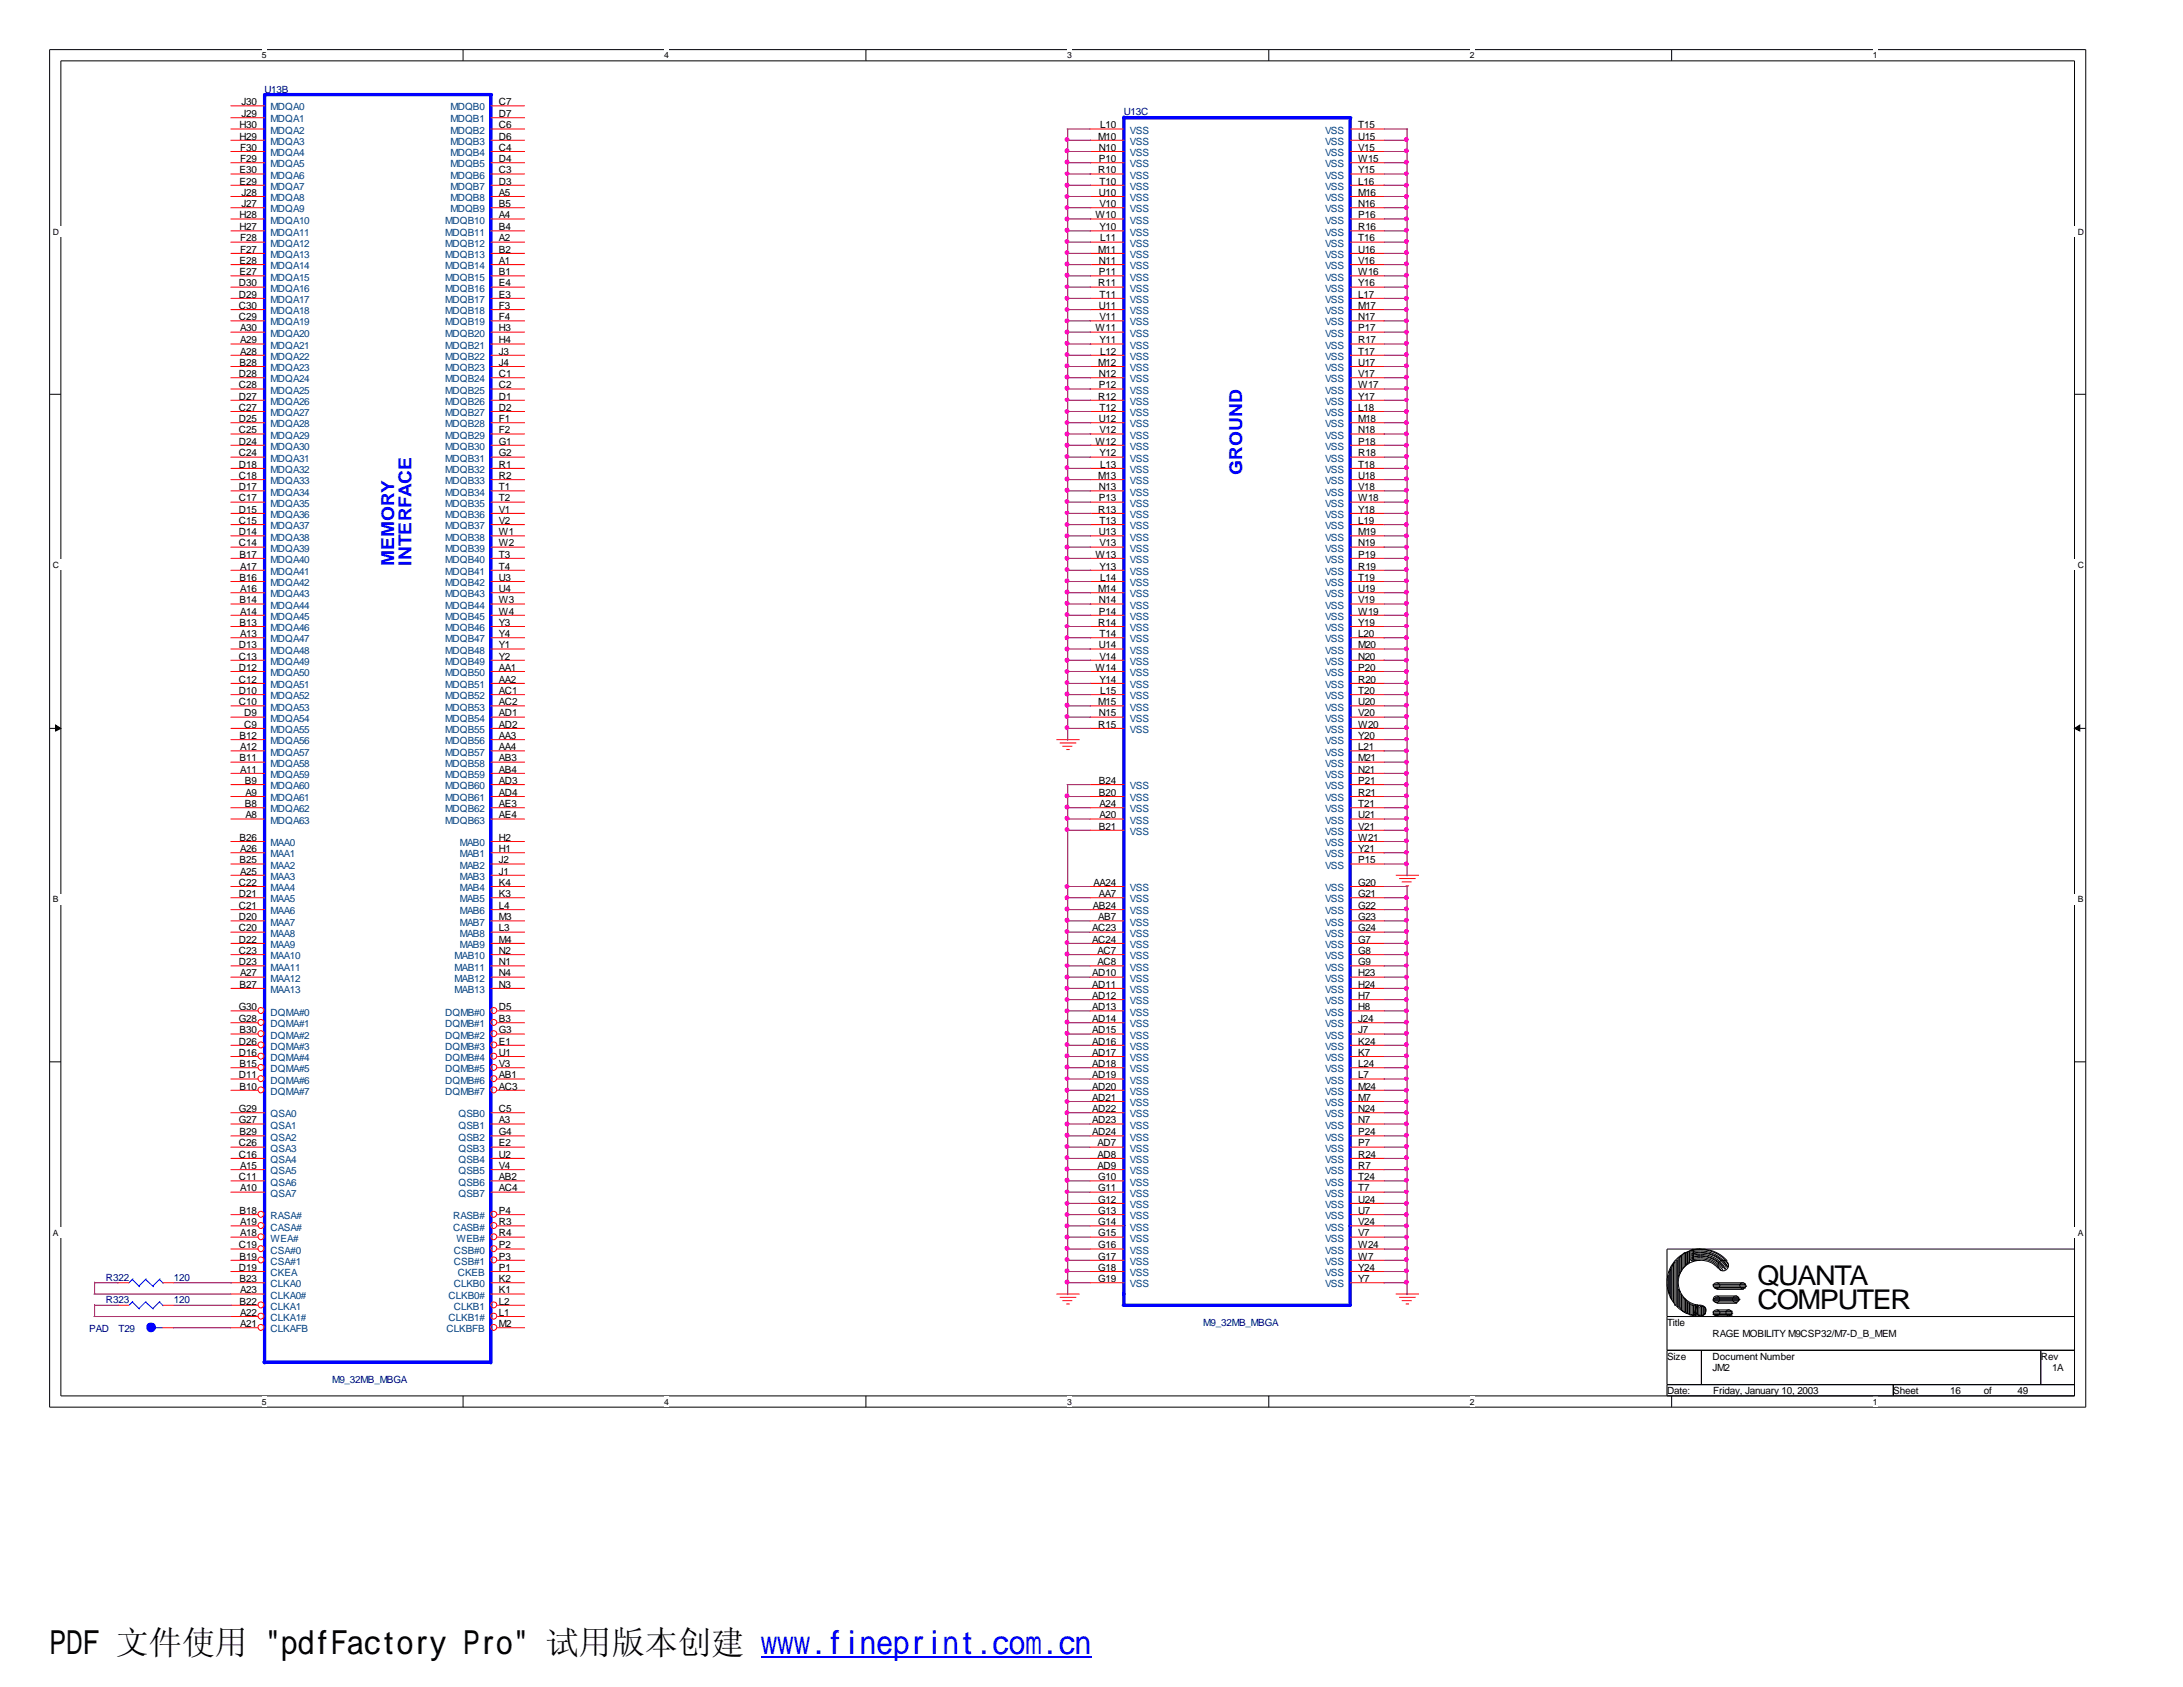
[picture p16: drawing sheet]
<svg xmlns="http://www.w3.org/2000/svg" width="279mm" height="216mm" viewBox="0 0 279 216" stroke-linecap="round" stroke-linejoin="round" font-family="sans-serif">
<defs><g id="words">
<text font-size="4.2" x="6.3" y="211.7">PDF 文件使用 &quot;pdfFactory Pro&quot; 试用版本创建 www.fineprint.com.cn</text>
<g font-size="3.5">
<text x="225" y="164.5">QUANTA</text>
<text x="225" y="167.5">COMPUTER</text>
</g>
<g font-size="2.3" fill="#00f">
<text x="159" y="60.8" transform="rotate(-90 159 60.8)">GROUND</text>
<text x="50.5" y="72.4" transform="rotate(-90 50.5 72.4)">MEMORY</text>
<text x="52.7" y="72.4" transform="rotate(-90 52.7 72.4)">INTERFACE</text>
</g>
<g font-size="1.3" fill="#000080">
<text x="33.9" y="11.9">U13B</text>
<text x="143.8" y="14.7">U13C</text>
<text x="13.5" y="166.8">R323</text>
<text x="13.5" y="163.9">R322</text>
<text x="22.3" y="166.8">120</text>
<text x="22.3" y="163.9">120</text>
<text x="11.4" y="170.4">PAD</text>
<text x="15.2" y="170.4">T29</text>
<text x="154" y="169.7">M9_32MB_MBGA</text>
<text x="42.5" y="177">M9_32MB_MBGA</text>
</g>
<g font-size="1.3">
<text x="30.6" y="16.4">H30</text>
<text x="30.6" y="17.9">H29</text>
<text x="30.9" y="13.5">J30</text>
<text x="30.9" y="15">J29</text>
<text x="63.8" y="13.5">C7</text>
<text x="63.8" y="15">D7</text>
<text x="63.8" y="16.4">C6</text>
<text x="63.8" y="17.9">D6</text>
<text x="140.5" y="17.9">M10</text>
<text x="140.8" y="16.4">L10</text>
<text x="173.8" y="16.4">T15</text>
<text x="173.8" y="17.9">U15</text>
<text x="30.6" y="22.2">E30</text>
<text x="30.6" y="23.6">E29</text>
<text x="30.7" y="19.3">F30</text>
<text x="30.7" y="20.7">F29</text>
<text x="63.8" y="19.3">C4</text>
<text x="63.8" y="20.7">D4</text>
<text x="63.8" y="22.2">C3</text>
<text x="63.8" y="23.6">D3</text>
<text x="140.5" y="22.2">R10</text>
<text x="140.6" y="19.3">N10</text>
<text x="140.6" y="20.7">P10</text>
<text x="140.7" y="23.6">T10</text>
<text x="173.8" y="19.3">V15</text>
<text x="173.8" y="20.7">W15</text>
<text x="173.8" y="22.2">Y15</text>
<text x="173.8" y="23.6">L16</text>
<text x="30.6" y="27.9">H28</text>
<text x="30.6" y="29.5">H27</text>
<text x="30.9" y="25.1">J28</text>
<text x="30.9" y="26.5">J27</text>
<text x="63.8" y="25.1">A5</text>
<text x="63.8" y="26.5">B5</text>
<text x="63.8" y="27.9">A4</text>
<text x="63.8" y="29.5">B4</text>
<text x="140.2" y="27.9">W10</text>
<text x="140.6" y="25.1">U10</text>
<text x="140.7" y="26.5">V10</text>
<text x="140.7" y="29.5">Y10</text>
<text x="173.8" y="25.1">M16</text>
<text x="173.8" y="26.5">N16</text>
<text x="173.8" y="27.9">P16</text>
<text x="173.8" y="29.5">R16</text>
<text x="30.6" y="33.8">E28</text>
<text x="30.6" y="35.2">E27</text>
<text x="30.7" y="30.9">F28</text>
<text x="30.7" y="32.3">F27</text>
<text x="63.8" y="30.9">A2</text>
<text x="63.8" y="32.3">B2</text>
<text x="63.8" y="33.8">A1</text>
<text x="63.8" y="35.2">B1</text>
<text x="140.5" y="32.3">M11</text>
<text x="140.6" y="35.2">P11</text>
<text x="140.6" y="33.8">N11</text>
<text x="140.8" y="30.9">L11</text>
<text x="173.8" y="30.9">T16</text>
<text x="173.8" y="32.3">U16</text>
<text x="173.8" y="33.8">V16</text>
<text x="173.8" y="35.2">W16</text>
<text x="30.6" y="36.7">D30</text>
<text x="30.6" y="38.1">D29</text>
<text x="30.6" y="39.5">C30</text>
<text x="30.6" y="41">C29</text>
<text x="63.8" y="36.7">E4</text>
<text x="63.8" y="38.1">E3</text>
<text x="63.8" y="39.5">F3</text>
<text x="63.8" y="41">F4</text>
<text x="140.5" y="36.7">R11</text>
<text x="140.6" y="39.5">U11</text>
<text x="140.7" y="38.1">T11</text>
<text x="140.7" y="41">V11</text>
<text x="173.8" y="36.7">Y16</text>
<text x="173.8" y="38.1">L17</text>
<text x="173.8" y="39.5">M17</text>
<text x="173.8" y="41">N17</text>
<text x="30.6" y="46.8">B28</text>
<text x="30.7" y="42.4">A30</text>
<text x="30.7" y="43.9">A29</text>
<text x="30.7" y="45.4">A28</text>
<text x="63.8" y="42.4">H3</text>
<text x="63.8" y="43.9">H4</text>
<text x="63.8" y="45.4">J3</text>
<text x="63.8" y="46.8">J4</text>
<text x="140.2" y="42.4">W11</text>
<text x="140.5" y="46.8">M12</text>
<text x="140.7" y="43.9">Y11</text>
<text x="140.8" y="45.4">L12</text>
<text x="173.8" y="42.4">P17</text>
<text x="173.8" y="43.9">R17</text>
<text x="173.8" y="45.4">T17</text>
<text x="173.8" y="46.8">U17</text>
<text x="30.6" y="48.3">D28</text>
<text x="30.6" y="49.7">C28</text>
<text x="30.6" y="51.1">D27</text>
<text x="30.6" y="52.6">C27</text>
<text x="63.8" y="48.3">C1</text>
<text x="63.8" y="49.7">C2</text>
<text x="63.8" y="51.1">D1</text>
<text x="63.8" y="52.6">D2</text>
<text x="140.5" y="51.1">R12</text>
<text x="140.6" y="48.3">N12</text>
<text x="140.6" y="49.7">P12</text>
<text x="140.7" y="52.6">T12</text>
<text x="173.8" y="48.3">V17</text>
<text x="173.8" y="49.7">W17</text>
<text x="173.8" y="51.1">Y17</text>
<text x="173.8" y="52.6">L18</text>
<text x="30.6" y="54">D25</text>
<text x="30.6" y="55.5">C25</text>
<text x="30.6" y="56.9">D24</text>
<text x="30.6" y="58.4">C24</text>
<text x="30.6" y="59.9">D18</text>
<text x="63.8" y="54">F1</text>
<text x="63.8" y="55.5">F2</text>
<text x="63.8" y="56.9">G1</text>
<text x="63.8" y="58.4">G2</text>
<text x="63.8" y="59.9">R1</text>
<text x="140.2" y="56.9">W12</text>
<text x="140.6" y="54">U12</text>
<text x="140.7" y="58.4">Y12</text>
<text x="140.7" y="55.5">V12</text>
<text x="140.8" y="59.9">L13</text>
<text x="173.8" y="54">M18</text>
<text x="173.8" y="55.5">N18</text>
<text x="173.8" y="56.9">P18</text>
<text x="173.8" y="58.4">R18</text>
<text x="173.8" y="59.9">T18</text>
<text x="30.6" y="61.3">C18</text>
<text x="30.6" y="62.7">D17</text>
<text x="30.6" y="64.2">C17</text>
<text x="30.6" y="65.6">D15</text>
<text x="63.8" y="61.3">R2</text>
<text x="63.8" y="62.7">T1</text>
<text x="63.8" y="64.2">T2</text>
<text x="63.8" y="65.6">V1</text>
<text x="140.5" y="61.3">M13</text>
<text x="140.5" y="65.6">R13</text>
<text x="140.6" y="62.7">N13</text>
<text x="140.6" y="64.2">P13</text>
<text x="173.8" y="61.3">U18</text>
<text x="173.8" y="62.7">V18</text>
<text x="173.8" y="64.2">W18</text>
<text x="173.8" y="65.6">Y18</text>
<text x="30.6" y="67.1">C15</text>
<text x="30.6" y="68.5">D14</text>
<text x="30.6" y="69.9">C14</text>
<text x="30.6" y="71.4">B17</text>
<text x="63.8" y="67.1">V2</text>
<text x="63.8" y="68.5">W1</text>
<text x="63.8" y="69.9">W2</text>
<text x="63.8" y="71.4">T3</text>
<text x="140.2" y="71.4">W13</text>
<text x="140.6" y="68.5">U13</text>
<text x="140.7" y="69.9">V13</text>
<text x="140.7" y="67.1">T13</text>
<text x="173.8" y="67.1">L19</text>
<text x="173.8" y="68.5">M19</text>
<text x="173.8" y="69.9">N19</text>
<text x="173.8" y="71.4">P19</text>
<text x="30.6" y="74.3">B16</text>
<text x="30.6" y="77.2">B14</text>
<text x="30.7" y="72.9">A17</text>
<text x="30.7" y="75.8">A16</text>
<text x="63.8" y="72.9">T4</text>
<text x="63.8" y="74.3">U3</text>
<text x="63.8" y="75.8">U4</text>
<text x="63.8" y="77.2">W3</text>
<text x="140.5" y="75.8">M14</text>
<text x="140.6" y="77.2">N14</text>
<text x="140.7" y="72.9">Y13</text>
<text x="140.8" y="74.3">L14</text>
<text x="173.8" y="72.9">R19</text>
<text x="173.8" y="74.3">T19</text>
<text x="173.8" y="75.8">U19</text>
<text x="173.8" y="77.2">V19</text>
<text x="30.6" y="83">D13</text>
<text x="30.6" y="80.1">B13</text>
<text x="30.7" y="78.7">A14</text>
<text x="30.7" y="81.5">A13</text>
<text x="63.8" y="78.7">W4</text>
<text x="63.8" y="80.1">Y3</text>
<text x="63.8" y="81.5">Y4</text>
<text x="63.8" y="83">Y1</text>
<text x="140.5" y="80.1">R14</text>
<text x="140.6" y="83">U14</text>
<text x="140.6" y="78.7">P14</text>
<text x="140.7" y="81.5">T14</text>
<text x="173.8" y="78.7">W19</text>
<text x="173.8" y="80.1">Y19</text>
<text x="173.8" y="81.5">L20</text>
<text x="173.8" y="83">M20</text>
<text x="30.6" y="84.4">C13</text>
<text x="30.6" y="85.9">D12</text>
<text x="30.6" y="87.4">C12</text>
<text x="30.6" y="88.8">D10</text>
<text x="63.8" y="84.4">Y2</text>
<text x="63.8" y="85.9">AA1</text>
<text x="63.8" y="87.4">AA2</text>
<text x="63.8" y="88.8">AC1</text>
<text x="140.2" y="85.9">W14</text>
<text x="140.7" y="84.4">V14</text>
<text x="140.7" y="87.4">Y14</text>
<text x="140.8" y="88.8">L15</text>
<text x="173.8" y="84.4">N20</text>
<text x="173.8" y="85.9">P20</text>
<text x="173.8" y="87.4">R20</text>
<text x="173.8" y="88.8">T20</text>
<text x="30.6" y="90.3">C10</text>
<text x="30.6" y="94.6">B12</text>
<text x="31.2" y="91.7">D9</text>
<text x="31.2" y="93.1">C9</text>
<text x="63.8" y="90.3">AC2</text>
<text x="63.8" y="91.7">AD1</text>
<text x="63.8" y="93.1">AD2</text>
<text x="63.8" y="94.6">AA3</text>
<text x="140.5" y="93.1">R15</text>
<text x="140.5" y="90.3">M15</text>
<text x="140.6" y="91.7">N15</text>
<text x="173.8" y="90.3">U20</text>
<text x="173.8" y="91.7">V20</text>
<text x="173.8" y="93.1">W20</text>
<text x="173.8" y="94.6">Y20</text>
<text x="30.6" y="97.5">B11</text>
<text x="30.7" y="96">A12</text>
<text x="30.7" y="98.9">A11</text>
<text x="31.3" y="100.3">B9</text>
<text x="31.4" y="101.9">A9</text>
<text x="63.8" y="96">AA4</text>
<text x="63.8" y="97.5">AB3</text>
<text x="63.8" y="98.9">AB4</text>
<text x="63.8" y="100.3">AD3</text>
<text x="63.8" y="101.9">AD4</text>
<text x="140.6" y="100.3">B24</text>
<text x="140.6" y="101.9">B20</text>
<text x="173.8" y="96">L21</text>
<text x="173.8" y="97.5">M21</text>
<text x="173.8" y="98.9">N21</text>
<text x="173.8" y="100.3">P21</text>
<text x="173.8" y="101.9">R21</text>
<text x="30.6" y="107.6">B26</text>
<text x="31.3" y="103.3">B8</text>
<text x="31.4" y="104.7">A8</text>
<text x="63.8" y="103.3">AE3</text>
<text x="63.8" y="104.7">AE4</text>
<text x="63.8" y="107.6">H2</text>
<text x="140.6" y="106.2">B21</text>
<text x="140.7" y="103.3">A24</text>
<text x="140.7" y="104.7">A20</text>
<text x="173.8" y="103.3">T21</text>
<text x="173.8" y="104.7">U21</text>
<text x="173.8" y="106.2">V21</text>
<text x="173.8" y="107.6">W21</text>
<text x="30.6" y="113.4">C22</text>
<text x="30.6" y="110.5">B25</text>
<text x="30.7" y="109.1">A26</text>
<text x="30.7" y="111.9">A25</text>
<text x="63.8" y="109.1">H1</text>
<text x="63.8" y="110.5">J2</text>
<text x="63.8" y="111.9">J1</text>
<text x="63.8" y="113.4">K4</text>
<text x="140" y="113.4">AA24</text>
<text x="173.8" y="109.1">Y21</text>
<text x="173.8" y="110.5">P15</text>
<text x="173.8" y="113.4">G20</text>
<text x="30.6" y="114.8">D21</text>
<text x="30.6" y="116.3">C21</text>
<text x="30.6" y="117.8">D20</text>
<text x="30.6" y="119.2">C20</text>
<text x="63.8" y="114.8">K3</text>
<text x="63.8" y="116.3">L4</text>
<text x="63.8" y="117.8">M3</text>
<text x="63.8" y="119.2">L3</text>
<text x="139.8" y="119.2">AC23</text>
<text x="139.9" y="116.3">AB24</text>
<text x="140.5" y="117.8">AB7</text>
<text x="140.6" y="114.8">AA7</text>
<text x="173.8" y="119.2">G24</text>
<text x="173.8" y="117.8">G23</text>
<text x="173.8" y="116.3">G22</text>
<text x="173.8" y="114.8">G21</text>
<text x="30.6" y="120.6">D22</text>
<text x="30.6" y="122.1">C23</text>
<text x="30.6" y="123.5">D23</text>
<text x="30.7" y="125">A27</text>
<text x="63.8" y="120.6">M4</text>
<text x="63.8" y="122.1">N2</text>
<text x="63.8" y="123.5">N1</text>
<text x="63.8" y="125">N4</text>
<text x="139.8" y="120.6">AC24</text>
<text x="139.8" y="125">AD10</text>
<text x="140.5" y="122.1">AC7</text>
<text x="140.5" y="123.5">AC8</text>
<text x="173.8" y="125">H23</text>
<text x="173.8" y="123.5">G9</text>
<text x="173.8" y="122.1">G8</text>
<text x="173.8" y="120.6">G7</text>
<text x="30.6" y="129.3">G30</text>
<text x="30.6" y="130.8">G28</text>
<text x="30.6" y="126.4">B27</text>
<text x="63.8" y="129.3">D5</text>
<text x="63.8" y="130.8">B3</text>
<text x="63.8" y="126.4">N3</text>
<text x="139.8" y="126.4">AD11</text>
<text x="139.8" y="127.8">AD12</text>
<text x="139.8" y="129.3">AD13</text>
<text x="139.8" y="130.8">AD14</text>
<text x="173.8" y="130.8">J24</text>
<text x="173.8" y="129.3">H8</text>
<text x="173.8" y="127.8">H7</text>
<text x="173.8" y="126.4">H24</text>
<text x="30.6" y="133.7">D26</text>
<text x="30.6" y="135.1">D16</text>
<text x="30.6" y="132.2">B30</text>
<text x="30.6" y="136.6">B15</text>
<text x="63.8" y="132.2">G3</text>
<text x="63.8" y="133.7">E1</text>
<text x="63.8" y="135.1">U1</text>
<text x="63.8" y="136.6">V3</text>
<text x="139.8" y="132.2">AD15</text>
<text x="139.8" y="133.7">AD16</text>
<text x="139.8" y="135.1">AD17</text>
<text x="139.8" y="136.6">AD18</text>
<text x="173.8" y="136.6">L24</text>
<text x="173.8" y="135.1">K7</text>
<text x="173.8" y="133.7">K24</text>
<text x="173.8" y="132.2">J7</text>
<text x="30.6" y="138">D11</text>
<text x="30.6" y="142.3">G29</text>
<text x="30.6" y="143.8">G27</text>
<text x="30.6" y="139.4">B10</text>
<text x="63.8" y="138">AB1</text>
<text x="63.8" y="139.4">AC3</text>
<text x="63.8" y="142.3">C5</text>
<text x="63.8" y="143.8">A3</text>
<text x="139.8" y="138">AD19</text>
<text x="139.8" y="139.4">AD20</text>
<text x="139.8" y="140.9">AD21</text>
<text x="139.8" y="142.3">AD22</text>
<text x="139.8" y="143.8">AD23</text>
<text x="173.8" y="143.8">N7</text>
<text x="173.8" y="142.3">N24</text>
<text x="173.8" y="140.9">M7</text>
<text x="173.8" y="139.4">M24</text>
<text x="173.8" y="138">L7</text>
<text x="30.6" y="146.7">C26</text>
<text x="30.6" y="148.2">C16</text>
<text x="30.6" y="145.3">B29</text>
<text x="30.7" y="149.6">A15</text>
<text x="63.8" y="145.3">G4</text>
<text x="63.8" y="146.7">E2</text>
<text x="63.8" y="148.2">U2</text>
<text x="63.8" y="149.6">V4</text>
<text x="139.8" y="145.3">AD24</text>
<text x="140.5" y="146.7">AD7</text>
<text x="140.5" y="148.2">AD8</text>
<text x="140.5" y="149.6">AD9</text>
<text x="173.8" y="149.6">R7</text>
<text x="173.8" y="148.2">R24</text>
<text x="173.8" y="146.7">P7</text>
<text x="173.8" y="145.3">P24</text>
<text x="30.6" y="151">C11</text>
<text x="30.6" y="155.4">B18</text>
<text x="30.7" y="152.5">A10</text>
<text x="63.8" y="151">AB2</text>
<text x="63.8" y="152.5">AC4</text>
<text x="63.8" y="155.4">P4</text>
<text x="140.5" y="151">G10</text>
<text x="140.5" y="152.5">G11</text>
<text x="140.5" y="153.9">G12</text>
<text x="140.5" y="155.4">G13</text>
<text x="173.8" y="155.4">U7</text>
<text x="173.8" y="153.9">U24</text>
<text x="173.8" y="152.5">T7</text>
<text x="173.8" y="151">T24</text>
<text x="30.6" y="159.8">C19</text>
<text x="30.6" y="161.2">B19</text>
<text x="30.7" y="156.8">A19</text>
<text x="30.7" y="158.2">A18</text>
<text x="63.8" y="156.8">R3</text>
<text x="63.8" y="158.2">R4</text>
<text x="63.8" y="159.8">P2</text>
<text x="63.8" y="161.2">P3</text>
<text x="140.5" y="156.8">G14</text>
<text x="140.5" y="158.2">G15</text>
<text x="140.5" y="159.8">G16</text>
<text x="140.5" y="161.2">G17</text>
<text x="173.8" y="161.2">W7</text>
<text x="173.8" y="159.8">W24</text>
<text x="173.8" y="158.2">V7</text>
<text x="173.8" y="156.8">V24</text>
<text x="30.6" y="162.6">D19</text>
<text x="30.6" y="164.1">B23</text>
<text x="30.6" y="167">B22</text>
<text x="30.7" y="165.5">A23</text>
<text x="63.8" y="162.6">P1</text>
<text x="63.8" y="164.1">K2</text>
<text x="63.8" y="165.5">K1</text>
<text x="63.8" y="167">L2</text>
<text x="140.5" y="162.6">G18</text>
<text x="140.5" y="164.1">G19</text>
<text x="173.8" y="164.1">Y7</text>
<text x="173.8" y="162.6">Y24</text>
<text x="30.7" y="168.4">A22</text>
<text x="30.7" y="169.8">A21</text>
<text x="63.8" y="168.4">L1</text>
<text x="63.8" y="169.8">M2</text>
<text x="213.4" y="169.7">Title</text>
<text x="213.4" y="174">Size</text>
<text x="219.2" y="171.1">RAGE MOBILITY M9CSP32/M7-D_B_MEM</text>
<text x="219.2" y="174">Document Number</text>
<text x="261.2" y="174">Rev</text>
<text x="213.4" y="178.4">Date:</text>
<text x="219.2" y="175.5">JM2</text>
<text x="219.3" y="178.4">Friday, January 10, 2003</text>
<text x="242.3" y="178.4">Sheet</text>
<text x="249.6" y="178.4">16</text>
<text x="253.9" y="178.4">of</text>
<text x="258.2" y="178.4">49</text>
<text x="262.6" y="175.5">1A</text>
</g>
<g font-size="1.3" fill="#004080">
<text x="34.6" y="14.1">MDQA0</text>
<text x="34.6" y="15.7">MDQA1</text>
<text x="34.6" y="17.1">MDQA2</text>
<text x="57.7" y="14.1">MDQB0</text>
<text x="57.7" y="15.7">MDQB1</text>
<text x="57.7" y="17.1">MDQB2</text>
<text x="144.6" y="17.1">VSS</text>
<text x="169.6" y="17.1">VSS</text>
<text x="34.6" y="18.5">MDQA3</text>
<text x="34.6" y="20">MDQA4</text>
<text x="34.6" y="21.4">MDQA5</text>
<text x="34.6" y="22.9">MDQA6</text>
<text x="57.7" y="18.5">MDQB3</text>
<text x="57.7" y="20">MDQB4</text>
<text x="57.7" y="21.4">MDQB5</text>
<text x="57.7" y="22.9">MDQB6</text>
<text x="144.6" y="18.5">VSS</text>
<text x="144.6" y="20">VSS</text>
<text x="144.6" y="21.4">VSS</text>
<text x="144.6" y="22.9">VSS</text>
<text x="169.6" y="18.5">VSS</text>
<text x="169.6" y="20">VSS</text>
<text x="169.6" y="21.4">VSS</text>
<text x="169.6" y="22.9">VSS</text>
<text x="34.6" y="24.3">MDQA7</text>
<text x="34.6" y="25.7">MDQA8</text>
<text x="34.6" y="27.2">MDQA9</text>
<text x="34.6" y="28.6">MDQA10</text>
<text x="57" y="28.6">MDQB10</text>
<text x="57.7" y="24.3">MDQB7</text>
<text x="57.7" y="25.7">MDQB8</text>
<text x="57.7" y="27.2">MDQB9</text>
<text x="144.6" y="24.3">VSS</text>
<text x="144.6" y="25.7">VSS</text>
<text x="144.6" y="27.2">VSS</text>
<text x="144.6" y="28.6">VSS</text>
<text x="169.6" y="24.3">VSS</text>
<text x="169.6" y="25.7">VSS</text>
<text x="169.6" y="27.2">VSS</text>
<text x="169.6" y="28.6">VSS</text>
<text x="34.6" y="30.1">MDQA11</text>
<text x="34.6" y="31.6">MDQA12</text>
<text x="34.6" y="33">MDQA13</text>
<text x="34.6" y="34.5">MDQA14</text>
<text x="34.6" y="35.9">MDQA15</text>
<text x="57" y="30.1">MDQB11</text>
<text x="57" y="31.6">MDQB12</text>
<text x="57" y="33">MDQB13</text>
<text x="57" y="34.5">MDQB14</text>
<text x="57" y="35.9">MDQB15</text>
<text x="144.6" y="30.1">VSS</text>
<text x="144.6" y="31.6">VSS</text>
<text x="144.6" y="33">VSS</text>
<text x="144.6" y="35.9">VSS</text>
<text x="144.6" y="34.5">VSS</text>
<text x="169.6" y="30.1">VSS</text>
<text x="169.6" y="31.6">VSS</text>
<text x="169.6" y="33">VSS</text>
<text x="169.6" y="34.5">VSS</text>
<text x="169.6" y="35.9">VSS</text>
<text x="34.6" y="37.3">MDQA16</text>
<text x="34.6" y="38.8">MDQA17</text>
<text x="34.6" y="40.2">MDQA18</text>
<text x="34.6" y="41.7">MDQA19</text>
<text x="57" y="37.3">MDQB16</text>
<text x="57" y="38.8">MDQB17</text>
<text x="57" y="40.2">MDQB18</text>
<text x="57" y="41.7">MDQB19</text>
<text x="144.6" y="37.3">VSS</text>
<text x="144.6" y="38.8">VSS</text>
<text x="144.6" y="40.2">VSS</text>
<text x="144.6" y="41.7">VSS</text>
<text x="169.6" y="37.3">VSS</text>
<text x="169.6" y="38.8">VSS</text>
<text x="169.6" y="40.2">VSS</text>
<text x="169.6" y="41.7">VSS</text>
<text x="34.6" y="43.1">MDQA20</text>
<text x="34.6" y="44.6">MDQA21</text>
<text x="34.6" y="46.1">MDQA22</text>
<text x="34.6" y="47.5">MDQA23</text>
<text x="57" y="43.1">MDQB20</text>
<text x="57" y="44.6">MDQB21</text>
<text x="57" y="46.1">MDQB22</text>
<text x="57" y="47.5">MDQB23</text>
<text x="144.6" y="46.1">VSS</text>
<text x="144.6" y="43.1">VSS</text>
<text x="144.6" y="47.5">VSS</text>
<text x="144.6" y="44.6">VSS</text>
<text x="169.6" y="43.1">VSS</text>
<text x="169.6" y="44.6">VSS</text>
<text x="169.6" y="46.1">VSS</text>
<text x="169.6" y="47.5">VSS</text>
<text x="34.6" y="48.9">MDQA24</text>
<text x="34.6" y="50.4">MDQA25</text>
<text x="34.6" y="51.8">MDQA26</text>
<text x="34.6" y="53.3">MDQA27</text>
<text x="57" y="48.9">MDQB24</text>
<text x="57" y="50.4">MDQB25</text>
<text x="57" y="51.8">MDQB26</text>
<text x="57" y="53.3">MDQB27</text>
<text x="144.6" y="48.9">VSS</text>
<text x="144.6" y="50.4">VSS</text>
<text x="144.6" y="51.8">VSS</text>
<text x="144.6" y="53.3">VSS</text>
<text x="169.6" y="48.9">VSS</text>
<text x="169.6" y="50.4">VSS</text>
<text x="169.6" y="51.8">VSS</text>
<text x="169.6" y="53.3">VSS</text>
<text x="34.6" y="54.7">MDQA28</text>
<text x="34.6" y="56.1">MDQA29</text>
<text x="34.6" y="57.6">MDQA30</text>
<text x="34.6" y="59.1">MDQA31</text>
<text x="57" y="54.7">MDQB28</text>
<text x="57" y="56.1">MDQB29</text>
<text x="57" y="57.6">MDQB30</text>
<text x="57" y="59.1">MDQB31</text>
<text x="144.6" y="57.6">VSS</text>
<text x="144.6" y="54.7">VSS</text>
<text x="144.6" y="59.1">VSS</text>
<text x="144.6" y="56.1">VSS</text>
<text x="169.6" y="54.7">VSS</text>
<text x="169.6" y="56.1">VSS</text>
<text x="169.6" y="57.6">VSS</text>
<text x="169.6" y="59.1">VSS</text>
<text x="34.6" y="60.5">MDQA32</text>
<text x="34.6" y="62">MDQA33</text>
<text x="34.6" y="63.4">MDQA34</text>
<text x="34.6" y="64.9">MDQA35</text>
<text x="57" y="60.5">MDQB32</text>
<text x="57" y="62">MDQB33</text>
<text x="57" y="63.4">MDQB34</text>
<text x="57" y="64.9">MDQB35</text>
<text x="144.6" y="60.5">VSS</text>
<text x="144.6" y="62">VSS</text>
<text x="144.6" y="63.4">VSS</text>
<text x="144.6" y="64.9">VSS</text>
<text x="169.6" y="60.5">VSS</text>
<text x="169.6" y="62">VSS</text>
<text x="169.6" y="63.4">VSS</text>
<text x="169.6" y="64.9">VSS</text>
<text x="34.6" y="66.3">MDQA36</text>
<text x="34.6" y="67.7">MDQA37</text>
<text x="34.6" y="69.2">MDQA38</text>
<text x="34.6" y="70.6">MDQA39</text>
<text x="57" y="66.3">MDQB36</text>
<text x="57" y="67.7">MDQB37</text>
<text x="57" y="69.2">MDQB38</text>
<text x="57" y="70.6">MDQB39</text>
<text x="144.6" y="69.2">VSS</text>
<text x="144.6" y="66.3">VSS</text>
<text x="144.6" y="70.6">VSS</text>
<text x="144.6" y="67.7">VSS</text>
<text x="169.6" y="66.3">VSS</text>
<text x="169.6" y="67.7">VSS</text>
<text x="169.6" y="69.2">VSS</text>
<text x="169.6" y="70.6">VSS</text>
<text x="34.6" y="72.1">MDQA40</text>
<text x="34.6" y="73.6">MDQA41</text>
<text x="34.6" y="75">MDQA42</text>
<text x="34.6" y="76.5">MDQA43</text>
<text x="34.6" y="77.9">MDQA44</text>
<text x="57" y="72.1">MDQB40</text>
<text x="57" y="73.6">MDQB41</text>
<text x="57" y="75">MDQB42</text>
<text x="57" y="76.5">MDQB43</text>
<text x="57" y="77.9">MDQB44</text>
<text x="144.6" y="72.1">VSS</text>
<text x="144.6" y="73.6">VSS</text>
<text x="144.6" y="75">VSS</text>
<text x="144.6" y="76.5">VSS</text>
<text x="144.6" y="77.9">VSS</text>
<text x="169.6" y="72.1">VSS</text>
<text x="169.6" y="73.6">VSS</text>
<text x="169.6" y="75">VSS</text>
<text x="169.6" y="76.5">VSS</text>
<text x="169.6" y="77.9">VSS</text>
<text x="34.6" y="79.3">MDQA45</text>
<text x="34.6" y="80.8">MDQA46</text>
<text x="34.6" y="82.2">MDQA47</text>
<text x="34.6" y="83.7">MDQA48</text>
<text x="57" y="79.3">MDQB45</text>
<text x="57" y="80.8">MDQB46</text>
<text x="57" y="82.2">MDQB47</text>
<text x="57" y="83.7">MDQB48</text>
<text x="144.6" y="80.8">VSS</text>
<text x="144.6" y="82.2">VSS</text>
<text x="144.6" y="83.7">VSS</text>
<text x="144.6" y="79.3">VSS</text>
<text x="169.6" y="79.3">VSS</text>
<text x="169.6" y="80.8">VSS</text>
<text x="169.6" y="82.2">VSS</text>
<text x="169.6" y="83.7">VSS</text>
<text x="34.6" y="85.1">MDQA49</text>
<text x="34.6" y="86.5">MDQA50</text>
<text x="34.6" y="88.1">MDQA51</text>
<text x="34.6" y="89.5">MDQA52</text>
<text x="57" y="85.1">MDQB49</text>
<text x="57" y="86.5">MDQB50</text>
<text x="57" y="88.1">MDQB51</text>
<text x="57" y="89.5">MDQB52</text>
<text x="144.6" y="85.1">VSS</text>
<text x="144.6" y="86.5">VSS</text>
<text x="144.6" y="88.1">VSS</text>
<text x="144.6" y="89.5">VSS</text>
<text x="169.6" y="85.1">VSS</text>
<text x="169.6" y="86.5">VSS</text>
<text x="169.6" y="88.1">VSS</text>
<text x="169.6" y="89.5">VSS</text>
<text x="34.6" y="90.9">MDQA53</text>
<text x="34.6" y="92.4">MDQA54</text>
<text x="34.6" y="93.8">MDQA55</text>
<text x="34.6" y="95.2">MDQA56</text>
<text x="57" y="90.9">MDQB53</text>
<text x="57" y="92.4">MDQB54</text>
<text x="57" y="93.8">MDQB55</text>
<text x="57" y="95.2">MDQB56</text>
<text x="144.6" y="92.4">VSS</text>
<text x="144.6" y="93.8">VSS</text>
<text x="144.6" y="90.9">VSS</text>
<text x="169.6" y="90.9">VSS</text>
<text x="169.6" y="92.4">VSS</text>
<text x="169.6" y="93.8">VSS</text>
<text x="169.6" y="95.2">VSS</text>
<text x="34.6" y="96.7">MDQA57</text>
<text x="34.6" y="98.1">MDQA58</text>
<text x="34.6" y="99.6">MDQA59</text>
<text x="34.6" y="101">MDQA60</text>
<text x="57" y="96.7">MDQB57</text>
<text x="57" y="98.1">MDQB58</text>
<text x="57" y="99.6">MDQB59</text>
<text x="57" y="101">MDQB60</text>
<text x="144.6" y="101">VSS</text>
<text x="169.6" y="96.7">VSS</text>
<text x="169.6" y="98.1">VSS</text>
<text x="169.6" y="99.6">VSS</text>
<text x="169.6" y="101">VSS</text>
<text x="34.6" y="102.5">MDQA61</text>
<text x="34.6" y="104">MDQA62</text>
<text x="34.6" y="105.4">MDQA63</text>
<text x="57" y="102.5">MDQB61</text>
<text x="57" y="104">MDQB62</text>
<text x="57" y="105.4">MDQB63</text>
<text x="144.6" y="102.5">VSS</text>
<text x="144.6" y="104">VSS</text>
<text x="144.6" y="105.4">VSS</text>
<text x="144.6" y="106.8">VSS</text>
<text x="169.6" y="102.5">VSS</text>
<text x="169.6" y="104">VSS</text>
<text x="169.6" y="105.4">VSS</text>
<text x="169.6" y="106.8">VSS</text>
<text x="34.6" y="108.3">MAA0</text>
<text x="34.6" y="109.7">MAA1</text>
<text x="34.6" y="111.2">MAA2</text>
<text x="34.6" y="112.6">MAA3</text>
<text x="58.8" y="108.3">MAB0</text>
<text x="58.8" y="109.7">MAB1</text>
<text x="58.8" y="111.2">MAB2</text>
<text x="58.8" y="112.6">MAB3</text>
<text x="169.6" y="108.3">VSS</text>
<text x="169.6" y="109.7">VSS</text>
<text x="169.6" y="111.2">VSS</text>
<text x="34.6" y="114">MAA4</text>
<text x="34.6" y="115.5">MAA5</text>
<text x="34.6" y="117">MAA6</text>
<text x="34.6" y="118.4">MAA7</text>
<text x="34.6" y="119.9">MAA8</text>
<text x="58.8" y="114">MAB4</text>
<text x="58.8" y="115.5">MAB5</text>
<text x="58.8" y="117">MAB6</text>
<text x="58.8" y="118.4">MAB7</text>
<text x="58.8" y="119.9">MAB8</text>
<text x="144.6" y="114">VSS</text>
<text x="144.6" y="115.5">VSS</text>
<text x="144.6" y="117">VSS</text>
<text x="144.6" y="118.4">VSS</text>
<text x="144.6" y="119.9">VSS</text>
<text x="169.6" y="119.9">VSS</text>
<text x="169.6" y="118.4">VSS</text>
<text x="169.6" y="117">VSS</text>
<text x="169.6" y="115.5">VSS</text>
<text x="169.6" y="114">VSS</text>
<text x="34.6" y="121.3">MAA9</text>
<text x="34.6" y="122.8">MAA10</text>
<text x="34.6" y="124.2">MAA11</text>
<text x="34.6" y="125.6">MAA12</text>
<text x="58.2" y="122.8">MAB10</text>
<text x="58.2" y="124.2">MAB11</text>
<text x="58.2" y="125.6">MAB12</text>
<text x="58.8" y="121.3">MAB9</text>
<text x="144.6" y="121.3">VSS</text>
<text x="144.6" y="122.8">VSS</text>
<text x="144.6" y="124.2">VSS</text>
<text x="144.6" y="125.6">VSS</text>
<text x="169.6" y="125.6">VSS</text>
<text x="169.6" y="124.2">VSS</text>
<text x="169.6" y="122.8">VSS</text>
<text x="169.6" y="121.3">VSS</text>
<text x="34.6" y="130">DQMA#0</text>
<text x="34.6" y="131.5">DQMA#1</text>
<text x="34.6" y="127.1">MAA13</text>
<text x="57" y="130">DQMB#0</text>
<text x="57" y="131.5">DQMB#1</text>
<text x="58.2" y="127.1">MAB13</text>
<text x="144.6" y="127.1">VSS</text>
<text x="144.6" y="128.5">VSS</text>
<text x="144.6" y="130">VSS</text>
<text x="144.6" y="131.5">VSS</text>
<text x="169.6" y="131.5">VSS</text>
<text x="169.6" y="130">VSS</text>
<text x="169.6" y="128.5">VSS</text>
<text x="169.6" y="127.1">VSS</text>
<text x="34.6" y="132.9">DQMA#2</text>
<text x="34.6" y="134.4">DQMA#3</text>
<text x="34.6" y="135.8">DQMA#4</text>
<text x="34.6" y="137.2">DQMA#5</text>
<text x="57" y="132.9">DQMB#2</text>
<text x="57" y="134.4">DQMB#3</text>
<text x="57" y="135.8">DQMB#4</text>
<text x="57" y="137.2">DQMB#5</text>
<text x="144.6" y="132.9">VSS</text>
<text x="144.6" y="134.4">VSS</text>
<text x="144.6" y="135.8">VSS</text>
<text x="144.6" y="137.2">VSS</text>
<text x="169.6" y="137.2">VSS</text>
<text x="169.6" y="135.8">VSS</text>
<text x="169.6" y="134.4">VSS</text>
<text x="169.6" y="132.9">VSS</text>
<text x="34.6" y="138.7">DQMA#6</text>
<text x="34.6" y="140.1">DQMA#7</text>
<text x="34.6" y="143">QSA0</text>
<text x="57" y="138.7">DQMB#6</text>
<text x="57" y="140.1">DQMB#7</text>
<text x="58.7" y="143">QSB0</text>
<text x="144.6" y="138.7">VSS</text>
<text x="144.6" y="140.1">VSS</text>
<text x="144.6" y="141.6">VSS</text>
<text x="144.6" y="143">VSS</text>
<text x="169.6" y="143">VSS</text>
<text x="169.6" y="141.6">VSS</text>
<text x="169.6" y="140.1">VSS</text>
<text x="169.6" y="138.7">VSS</text>
<text x="34.6" y="144.4">QSA1</text>
<text x="34.6" y="146">QSA2</text>
<text x="34.6" y="147.4">QSA3</text>
<text x="34.6" y="148.8">QSA4</text>
<text x="58.7" y="144.4">QSB1</text>
<text x="58.7" y="146">QSB2</text>
<text x="58.7" y="147.4">QSB3</text>
<text x="58.7" y="148.8">QSB4</text>
<text x="144.6" y="144.4">VSS</text>
<text x="144.6" y="146">VSS</text>
<text x="144.6" y="147.4">VSS</text>
<text x="144.6" y="148.8">VSS</text>
<text x="169.6" y="148.8">VSS</text>
<text x="169.6" y="147.4">VSS</text>
<text x="169.6" y="146">VSS</text>
<text x="169.6" y="144.4">VSS</text>
<text x="34.6" y="150.3">QSA5</text>
<text x="34.6" y="151.7">QSA6</text>
<text x="34.6" y="153.2">QSA7</text>
<text x="58.7" y="150.3">QSB5</text>
<text x="58.7" y="151.7">QSB6</text>
<text x="58.7" y="153.2">QSB7</text>
<text x="144.6" y="150.3">VSS</text>
<text x="144.6" y="151.7">VSS</text>
<text x="144.6" y="153.2">VSS</text>
<text x="144.6" y="154.6">VSS</text>
<text x="169.6" y="154.6">VSS</text>
<text x="169.6" y="153.2">VSS</text>
<text x="169.6" y="151.7">VSS</text>
<text x="169.6" y="150.3">VSS</text>
<text x="34.6" y="156">RASA#</text>
<text x="34.6" y="157.5">CASA#</text>
<text x="34.6" y="158.9">WEA#</text>
<text x="34.6" y="160.4">CSA#0</text>
<text x="34.6" y="161.9">CSA#1</text>
<text x="58" y="156">RASB#</text>
<text x="58" y="157.5">CASB#</text>
<text x="58.1" y="160.4">CSB#0</text>
<text x="58.1" y="161.9">CSB#1</text>
<text x="58.4" y="158.9">WEB#</text>
<text x="144.6" y="156">VSS</text>
<text x="144.6" y="157.5">VSS</text>
<text x="144.6" y="158.9">VSS</text>
<text x="144.6" y="160.4">VSS</text>
<text x="144.6" y="161.9">VSS</text>
<text x="169.6" y="161.9">VSS</text>
<text x="169.6" y="160.4">VSS</text>
<text x="169.6" y="158.9">VSS</text>
<text x="169.6" y="157.5">VSS</text>
<text x="169.6" y="156">VSS</text>
<text x="34.6" y="163.3">CKEA</text>
<text x="34.6" y="164.8">CLKA0</text>
<text x="34.6" y="166.2">CLKA0#</text>
<text x="34.6" y="167.6">CLKA1</text>
<text x="57.4" y="166.2">CLKB0#</text>
<text x="58.1" y="164.8">CLKB0</text>
<text x="58.1" y="167.6">CLKB1</text>
<text x="58.6" y="163.3">CKEB</text>
<text x="144.6" y="163.3">VSS</text>
<text x="144.6" y="164.8">VSS</text>
<text x="169.6" y="163.3">VSS</text>
<text x="169.6" y="164.8">VSS</text>
<text x="34.6" y="169.1">CLKA1#</text>
<text x="34.6" y="170.5">CLKAFB</text>
<text x="57.2" y="170.5">CLKBFB</text>
<text x="57.4" y="169.1">CLKB1#</text>
</g>
<g font-size="1.1">
<text x="33.5" y="7.5">5</text>
<text x="85" y="7.5">4</text>
<text x="136.6" y="7.5">3</text>
<text x="188.1" y="7.5">2</text>
<text x="239.7" y="7.5">1</text>
<text x="6.8" y="30.1">D</text>
<text x="265.9" y="30.1">D</text>
<text x="6.8" y="72.7">C</text>
<text x="265.9" y="72.7">C</text>
<text x="6.8" y="115.5">B</text>
<text x="265.9" y="115.5">B</text>
<text x="6.8" y="158.2">A</text>
<text x="265.9" y="158.2">A</text>
<text x="33.5" y="179.7">5</text>
<text x="85" y="179.7">4</text>
<text x="136.6" y="179.7">3</text>
<text x="188.1" y="179.7">2</text>
<text x="239.7" y="179.7">1</text>
</g>
</g></defs>
<path d="M6.3 6.3h260.7v173.8h-260.7zM7.8 7.8h257.7v170.8h-257.7z" fill="none" stroke="#000" stroke-width=".13"/>
<g fill="#fff">
<path d="M33.5 6.3h.6v1.4h-.6z"/>
<path d="M33.5 178.6h.6v1.4h-.6z"/>
</g>
<path d="M59.3 6.3v1.5M59.3 178.6v1.5" fill="none" stroke="#000" stroke-width=".13"/>
<g fill="#fff">
<path d="M85 6.3h.6v1.4h-.6z"/>
<path d="M85 178.6h.6v1.4h-.6z"/>
</g>
<path d="M110.8 6.3v1.5M110.8 178.6v1.5" fill="none" stroke="#000" stroke-width=".13"/>
<g fill="#fff">
<path d="M136.6 6.3h.6v1.4h-.6z"/>
<path d="M136.6 178.6h.6v1.4h-.6z"/>
</g>
<path d="M162.4 6.3v1.5M162.4 178.6v1.5" fill="none" stroke="#000" stroke-width=".13"/>
<g fill="#fff">
<path d="M188.1 6.3h.6v1.4h-.6z"/>
<path d="M188.1 178.6h.6v1.4h-.6z"/>
</g>
<path d="M214 6.3v1.5M214 178.6v1.5" fill="none" stroke="#000" stroke-width=".13"/>
<g fill="#fff">
<path d="M239.7 6.3h.6v1.4h-.6z"/>
<path d="M239.7 178.6h.6v1.4h-.6z"/>
<path d="M6.8 29h259.9v1.3h-259.9z"/>
<path d="M6.8 71.6h259.9v1.4h-259.9z"/>
</g>
<path d="M6.3 50.5h1.5M265.5 50.5h1.5" fill="none" stroke="#000" stroke-width=".13"/>
<path d="M6.8 114.4h259.9v1.3h-259.9z" fill="#fff"/>
<path d="M6.3 93.2h1.5M265.5 93.2h1.5" fill="none" stroke="#000" stroke-width=".13"/>
<g fill="#000" stroke="#000" stroke-width=".13">
<path d="M7.1 92.8l.7 .4-.7 .4z" fill-rule="evenodd"/>
<path d="M265.5 93.2l.7-.4v.8z" fill-rule="evenodd"/>
</g>
<path d="M6.8 157.1h259.9v1.3h-259.9z" fill="#fff"/>
<g fill="none" stroke="#000" stroke-width=".13">
<path d="M6.3 135.9h1.5M265.5 135.9h1.5M213.4 159.9h52.1v18.7h-52.1zM216.6 159.9v1.6M216.7 159.9l-.3 .2M217.7 159.9a4.4 4.4 0 0 1 3.4 1.5M217.7 159.9a4.3 4.3 0 0 0-4.3 4.3 4.3 4.3 0 0 0 4.3 4.3M217.7 159.9h-1l-.4 .1-.1 .3M213.4 168.5h52.1M213.4 172.8h52.1M213.4 177.2h52.1M213.5 163.2v2.1"/>
<path d="M213.5 165.2l.3 .5M213.7 162.6v3M213.8 162.4v3.7M213.8 166l.2 .3M213.9 162.3l-.2 .4M214 162.1v4.1M214.1 161.8v4.7M214.1 166.5l.2 .2M214.2 161.6v5M214.4 161.5v5.6M214.5 161.5l-.5 .6M214.5 161.3v5.7"/>
<path d="M214.7 161.3v6M214.7 167.2h.2M214.8 161.2l-.3 .2M214.8 161v2.5M214.8 164.9v2.3M214.8 165l.3 .4M215 160.9v2.1M215 165.3v2.1M215 167.3l.2 .3M215.1 162.9l-.3 .5M215.1 160.8v2M215.1 165.5v2"/>
<path d="M215.1 165.6l.2 .3M215.2 160.6v2M215.2 165.9v1.8M215.2 167.6l.3 .3M215.3 162.5l-.2 .2M215.4 160.5v1.9M215.4 165.9v1.9M215.4 166l.2 .3M215.5 160.4l-.5 .6M215.6 167.9h.2M215.6 160.3v1.8M215.6 166.2v1.8"/>
<path d="M215.6 162.1l-.2 .2M215.7 160.4v1.7M215.7 166.2v1.7M215.7 166.3l.2 .2M215.8 168.1h.3M215.8 160.3v1.5M215.8 166.5v1.6M215.9 161.7l-.2 .3M216 166.6l.2 .3M216 160.3v1.5M216 166.5v1.6M216.1 160.2l-.3 .2h-.2"/>
<path d="M216.2 160.2v1.3M216.2 166.8v1.3M216.2 168.1l.1 .2M216.2 160.1v1.5M216.2 166.7v1.5M216.2 166.8l.3 .2M216.2 161.5l-.2 .2M216.3 161.2l.3 .2M216.4 168.2h.3M216.4 160v1.3M216.4 166.9v1.4M216.5 161.1a3.4 3.4 0 0 1 4.1 1.5"/>
<path d="M216.5 161a3.6 3.6 0 0 1 4.1 1.3M216.5 160.7a3.7 3.7 0 0 1 4.4 1.8M216.5 160.5a3.9 3.9 0 0 1 4.5 1.7M216.5 160.4a4.1 4.1 0 0 1 4.6 1.8M216.5 160.1a4.2 4.2 0 0 1 4.7 1.8M216.6 161.3a3.1 3.1 0 0 1 3.7 1.3M216.6 160.9a3.7 3.7 0 0 1 4.2 1.6M216.6 166.9v1.3M216.6 167h.5M216.7 160.2a4.1 4.1 0 0 1 4.4 1.9M216.7 168.3h.3M216.7 168.2h.2"/>
<path d="M216.7 160v1.3M216.7 167v1.3l.6-1.3v1.2M216.8 167v1.2M217 167v1.4M217.2 167v1.4M217.3 167l.2 .4M217.3 168.1l-.1 .2M217.4 168.3h.3M217.4 167.3v1.1M217.6 167.2h.5M217.6 167.1v1.2M217.7 161.3a2.77 2.77 0 0 1 2.2 1"/>
<path d="M217.7 161.3a2.88 2.88 0 0 0-2.9 2.9 2.88 2.88 0 0 0 2.9 2.8M217.7 161.3l-1 .1M217.8 167.2v1.2M217.8 172.8v4.4M217.8 168.3h.1M217.8 167.1v1.2M218 167.2v1.2M218.2 167.2v1M218.2 167.3l.2 .3M218.3 167.5v.6l-.3 .2M219.2 164.4h4.2M219.2 166.5h3.3"/>
<path d="M219.2 167.9h2.5M219.2 168.2h2.5M219.3 164.4v.3M219.3 167.9v.2M219.3 164.6h4.3M219.3 166.3h3.5M219.3 166.5l.4 .2M219.3 168.1h2.5M219.3 168.2l.4 .2M219.4 164.8h4M219.4 166.2h3.1M219.5 164.3h3.9"/>
<path d="M219.5 164.8l.2 .1M219.5 166h3.1M219.5 166.2l-.3 .2M219.5 167.8h2.2M219.6 164.8h3.8M219.6 166.6h2.8M219.6 168.3h2.1M219.7 167.6h1.7M219.7 166.8h2.6M219.7 165.9h2.6M219.7 165h3.5M219.7 164.2h3.5"/>
<path d="M221.7 167.8v.2M221.7 168.1l-.1 .2M222.5 166v.3M222.7 166.3l-.3 .2M223.4 164.3v.2M223.5 164.6l-.2 .2M242.3 177.2v1.4M261.2 172.8v4.4"/>
<circle cx="217.7" cy="167.7" r=".68"/>
<circle cx="219.7" cy="166.3" r=".42"/>
<circle cx="219.7" cy="164.5" r=".4"/>
<circle cx="219.7" cy="168" r=".4"/>
<circle cx="220.6" cy="162" r=".68"/>
<circle cx="221.3" cy="168" r=".38"/>
<circle cx="222.2" cy="166.3" r=".42"/>
<circle cx="223.1" cy="164.5" r=".38"/>
</g>
<g fill="none" stroke="#f00" stroke-width=".13">
<path d="M29.5 16.5h4.4M29.5 17.9h4.4M29.5 19.4h4.4M29.5 13.5h4.4M29.5 15.1h4.4M62.8 16.5h4.3M62.8 17.9h4.3M62.8 19.4h4.3M62.8 13.5h4.3M62.8 15.1h4.3M139.5 16.5h4.3M139.5 17.9h4.3"/>
<path d="M139.5 19.4h4.3M172.8 16.5h4.4M172.8 17.9h4.4M172.8 19.4h4.4M29.5 20.8h4.4M29.5 22.3h4.4M29.5 23.7h4.4M29.5 25.1h4.4M29.5 26.6h4.4M29.5 28h4.4M29.5 29.5h4.4M29.5 31h4.4"/>
<path d="M29.5 32.4h4.4M29.5 35.3h4.4M29.5 36.7h4.4M29.5 38.2h4.4M29.5 39.6h4.4M29.5 33.9h4.4M62.8 20.8h4.3M62.8 22.3h4.3M62.8 23.7h4.3M62.8 25.1h4.3M62.8 26.6h4.3M62.8 28h4.3"/>
<path d="M62.8 29.5h4.3M62.8 31h4.3M62.8 32.4h4.3M62.8 35.3h4.3M62.8 36.7h4.3M62.8 38.2h4.3M62.8 39.6h4.3M62.8 33.9h4.3M139.5 20.8h4.3M139.5 22.3h4.3M139.5 23.7h4.3M139.5 25.1h4.3"/>
<path d="M139.5 26.6h4.3M139.5 28h4.3M139.5 29.5h4.3M139.5 31h4.3M139.5 32.4h4.3M139.5 35.3h4.3M139.5 36.7h4.3M139.5 38.2h4.3M139.5 39.6h4.3M139.5 33.9h4.3M172.8 20.8h4.4M172.8 22.3h4.4"/>
<path d="M172.8 23.7h4.4M172.8 25.1h4.4M172.8 26.6h4.4M172.8 28h4.4M172.8 29.5h4.4M172.8 31h4.4M172.8 32.4h4.4M172.8 35.3h4.4M172.8 36.7h4.4M172.8 38.2h4.4M172.8 39.6h4.4M172.8 33.9h4.4"/>
<path d="M29.5 45.5h4.4M29.5 41.1h4.4M29.5 42.5h4.4M29.5 57h4.4M29.5 46.9h4.4M29.5 48.3h4.4M29.5 49.8h4.4M29.5 51.2h4.4M29.5 52.7h4.4M29.5 54.1h4.4M29.5 58.5h4.4M29.5 59.9h4.4"/>
<path d="M29.5 44h4.4M29.5 55.5h4.4M62.8 45.5h4.3M62.8 41.1h4.3M62.8 42.5h4.3M62.8 57h4.3M62.8 46.9h4.3M62.8 48.3h4.3M62.8 49.8h4.3M62.8 51.2h4.3M62.8 52.7h4.3M62.8 54.1h4.3"/>
<path d="M62.8 58.5h4.3M62.8 59.9h4.3M62.8 44h4.3M62.8 55.5h4.3M139.5 45.5h4.3M139.5 41.1h4.3M139.5 42.5h4.3M139.5 57h4.3M139.5 46.9h4.3M139.5 48.3h4.3M139.5 49.8h4.3M139.5 51.2h4.3"/>
<path d="M139.5 52.7h4.3M139.5 54.1h4.3M139.5 58.5h4.3M139.5 59.9h4.3M139.5 44h4.3M139.5 55.5h4.3M172.8 45.5h4.4M172.8 41.1h4.4M172.8 42.5h4.4M172.8 57h4.4M172.8 46.9h4.4M172.8 48.3h4.4"/>
<path d="M172.8 49.8h4.4M172.8 51.2h4.4M172.8 52.7h4.4M172.8 54.1h4.4M172.8 58.5h4.4M172.8 59.9h4.4M172.8 44h4.4M172.8 55.5h4.4M29.5 68.6h4.4M29.5 61.4h4.4M29.5 62.8h4.4M29.5 64.3h4.4"/>
<path d="M29.5 65.7h4.4M29.5 70h4.4M29.5 71.5h4.4M29.5 73h4.4M29.5 74.4h4.4M29.5 75.9h4.4M29.5 77.3h4.4M29.5 78.7h4.4M29.5 67.1h4.4M62.8 68.6h4.3M62.8 61.4h4.3M62.8 62.8h4.3"/>
<path d="M62.8 64.3h4.3M62.8 65.7h4.3M62.8 70h4.3M62.8 71.5h4.3M62.8 73h4.3M62.8 74.4h4.3M62.8 75.9h4.3M62.8 77.3h4.3M62.8 78.7h4.3M62.8 67.1h4.3M139.5 68.6h4.3M139.5 61.4h4.3"/>
<path d="M139.5 62.8h4.3M139.5 64.3h4.3M139.5 65.7h4.3M139.5 70h4.3M139.5 71.5h4.3M139.5 73h4.3M139.5 74.4h4.3M139.5 75.9h4.3M139.5 77.3h4.3M139.5 78.7h4.3M139.5 67.1h4.3M172.8 68.6h4.4"/>
<path d="M172.8 61.4h4.4M172.8 62.8h4.4M172.8 64.3h4.4M172.8 65.7h4.4M172.8 70h4.4M172.8 71.5h4.4M172.8 73h4.4M172.8 74.4h4.4M172.8 75.9h4.4M172.8 77.3h4.4M172.8 78.7h4.4M172.8 67.1h4.4"/>
<path d="M29.5 94.7h4.4M29.5 80.2h4.4M29.5 91.8h4.4M29.5 81.6h4.4M29.5 83.1h4.4M29.5 84.5h4.4M29.5 85.9h4.4M29.5 87.5h4.4M29.5 88.9h4.4M29.5 93.2h4.4M29.5 90.3h4.4M29.5 96.1h4.4"/>
<path d="M29.5 97.5h4.4M29.5 99h4.4M62.8 94.7h4.3M62.8 80.2h4.3M62.8 91.8h4.3M62.8 81.6h4.3M62.8 83.1h4.3M62.8 84.5h4.3M62.8 85.9h4.3M62.8 87.5h4.3M62.8 88.9h4.3M62.8 93.2h4.3"/>
<path d="M62.8 90.3h4.3M62.8 96.1h4.3M62.8 97.5h4.3M62.8 99h4.3M135.2 94.7h3M135.6 95.1h2.2M136 95.5h1.2M136.5 95.9h.4M139.5 80.2h4.3M139.5 91.8h4.3M139.5 81.6h4.3M139.5 83.1h4.3"/>
<path d="M139.5 84.5h4.3M139.5 85.9h4.3M139.5 87.5h4.3M139.5 88.9h4.3M139.5 93.2h4.3M139.5 90.3h4.3M172.8 94.7h4.4M172.8 80.2h4.4M172.8 91.8h4.4M172.8 81.6h4.4M172.8 83.1h4.4M172.8 84.5h4.4"/>
<path d="M172.8 85.9h4.4M172.8 87.5h4.4M172.8 88.9h4.4M172.8 93.2h4.4M172.8 90.3h4.4M172.8 96.1h4.4M172.8 97.5h4.4M172.8 99h4.4M29.5 112h4.4M29.5 100.4h4.4M29.5 101.9h4.4M29.5 103.4h4.4"/>
<path d="M29.5 104.8h4.4M29.5 107.7h4.4M29.5 109.1h4.4M29.5 110.6h4.4M29.5 113.5h4.4M29.5 114.9h4.4M29.5 116.4h4.4M29.5 117.9h4.4M29.5 119.3h4.4M62.8 112h4.3M62.8 100.4h4.3M62.8 101.9h4.3"/>
<path d="M62.8 103.4h4.3M62.8 104.8h4.3M62.8 107.7h4.3M62.8 109.1h4.3M62.8 110.6h4.3M62.8 113.5h4.3M62.8 114.9h4.3M62.8 116.4h4.3M62.8 117.9h4.3M62.8 119.3h4.3M139.5 100.4h4.3M139.5 101.9h4.3"/>
<path d="M139.5 103.4h4.3M139.5 104.8h4.3M139.5 106.3h4.3M139.5 113.5h4.3M139.5 114.9h4.3M139.5 116.4h4.3M139.5 117.9h4.3M139.5 119.3h4.3M172.8 100.4h4.4M172.8 101.9h4.4M172.8 103.4h4.4M172.8 104.8h4.4"/>
<path d="M172.8 106.3h4.4M172.8 107.7h4.4M172.8 109.1h4.4M172.8 110.6h4.4M172.8 113.5h4.4M172.8 114.9h4.4M172.8 116.4h4.4M172.8 117.9h4.4M172.8 119.3h4.4M178.6 112h3M179.1 112.4h2.1M179.4 112.9h1.3"/>
<path d="M179.9 113.4h.4M29.5 120.7h4.4M29.5 122.2h4.4M29.5 123.6h4.4M29.5 125.1h4.4M29.5 126.5h4.4M29.5 129.4h3.5M29.5 130.9h3.5M29.5 132.3h3.5M29.5 133.8h3.5M29.5 135.2h3.5M29.5 136.7h3.5"/>
<path d="M29.5 138.1h3.5M29.5 139.5h3.5M62.8 120.7h4.3M62.8 122.2h4.3M62.8 123.6h4.3M62.8 125.1h4.3M62.8 126.5h4.3M63.7 129.4h3.4M63.7 130.9h3.4M63.7 132.3h3.4M63.7 133.8h3.4M63.7 135.2h3.4"/>
<path d="M63.7 136.7h3.4M63.7 138.1h3.4M63.7 139.5h3.4M139.5 120.7h4.3M139.5 122.2h4.3M139.5 123.6h4.3M139.5 125.1h4.3M139.5 126.5h4.3M139.5 127.9h4.3M139.5 129.4h4.3M139.5 130.9h4.3M139.5 132.3h4.3"/>
<path d="M139.5 133.8h4.3M139.5 135.2h4.3M139.5 136.7h4.3M139.5 138.1h4.3M139.5 139.5h4.3M172.8 120.7h4.4M172.8 122.2h4.4M172.8 123.6h4.4M172.8 125.1h4.4M172.8 126.5h4.4M172.8 127.9h4.4M172.8 129.4h4.4"/>
<path d="M172.8 130.9h4.4M172.8 132.3h4.4M172.8 133.8h4.4M172.8 135.2h4.4M172.8 136.7h4.4M172.8 138.1h4.4M172.8 139.5h4.4M29.5 142.4h4.4M29.5 143.8h4.4M29.5 145.4h4.4M29.5 146.8h4.4M29.5 148.3h4.4"/>
<path d="M29.5 149.7h4.4M29.5 151.1h4.4M29.5 152.6h4.4M29.5 155.4h3.5M29.5 156.9h3.5M29.5 158.3h3.5M29.5 159.9h3.5M62.8 142.4h4.3M62.8 143.8h4.3M62.8 145.4h4.3M62.8 146.8h4.3M62.8 148.3h4.3"/>
<path d="M62.8 149.7h4.3M62.8 151.1h4.3M62.8 152.6h4.3M63.7 155.4h3.4M63.7 156.9h3.4M63.7 158.3h3.4M63.7 159.9h3.4M139.5 141h4.3M139.5 142.4h4.3M139.5 143.8h4.3M139.5 145.4h4.3M139.5 146.8h4.3"/>
<path d="M139.5 148.3h4.3M139.5 149.7h4.3M139.5 151.1h4.3M139.5 152.6h4.3M139.5 154h4.3M139.5 155.4h4.3M139.5 156.9h4.3M139.5 158.3h4.3M139.5 159.9h4.3M172.8 141h4.4M172.8 142.4h4.4M172.8 143.8h4.4"/>
<path d="M172.8 145.4h4.4M172.8 146.8h4.4M172.8 148.3h4.4M172.8 149.7h4.4M172.8 151.1h4.4M172.8 152.6h4.4M172.8 154h4.4M172.8 155.4h4.4M172.8 156.9h4.4M172.8 158.3h4.4M172.8 159.9h4.4M15.1 167h1.4"/>
<path d="M15.1 164.2h1.4M20.8 167h1.5M20.8 164.2h1.5M20.8 169.9h1.5M29.5 165.6h4.4M29.5 167h3.5M29.5 161.3h3.5M29.5 162.7h4.4M29.5 164.2h4.4M29.5 168.5h3.5M29.5 169.9h3.5M62.8 165.6h4.3"/>
<path d="M62.8 162.7h4.3M62.8 164.2h4.3M63.7 167h3.4M63.7 161.3h3.4M63.7 168.5h3.4M63.7 169.9h3.4M135.2 165.6h3M135.6 166h2.2M136 166.5h1.2M136.5 166.9h.4M139.5 161.3h4.3M139.5 162.7h4.3"/>
<path d="M139.5 164.2h4.3M172.8 161.3h4.4M172.8 162.7h4.4M172.8 164.2h4.4M178.6 165.6h3M179.1 166h2.1M179.4 166.5h1.3M179.9 166.9h.4"/>
<circle cx="33.4" cy="132.3" r=".38"/>
<circle cx="33.4" cy="133.7" r=".38"/>
<circle cx="33.4" cy="136.6" r=".38"/>
<circle cx="33.4" cy="135.2" r=".38"/>
<circle cx="33.4" cy="130.8" r=".38"/>
<circle cx="33.4" cy="129.3" r=".38"/>
<circle cx="33.4" cy="138" r=".38"/>
<circle cx="33.4" cy="139.5" r=".38"/>
<circle cx="63.2" cy="132.3" r=".38"/>
<circle cx="63.2" cy="133.7" r=".38"/>
<circle cx="63.2" cy="135.2" r=".38"/>
<circle cx="63.2" cy="136.6" r=".38"/>
<circle cx="63.2" cy="130.8" r=".38"/>
<circle cx="63.2" cy="129.3" r=".38"/>
<circle cx="63.2" cy="138" r=".38"/>
<circle cx="63.2" cy="139.5" r=".38"/>
<circle cx="33.4" cy="159.8" r=".38"/>
<circle cx="33.4" cy="155.4" r=".38"/>
<circle cx="33.4" cy="156.8" r=".38"/>
<circle cx="33.4" cy="158.3" r=".38"/>
<circle cx="63.2" cy="159.8" r=".38"/>
<circle cx="63.2" cy="155.4" r=".38"/>
<circle cx="63.2" cy="156.8" r=".38"/>
<circle cx="63.2" cy="158.3" r=".38"/>
<circle cx="33.4" cy="161.2" r=".38"/>
<circle cx="33.4" cy="169.9" r=".38"/>
<circle cx="33.4" cy="168.4" r=".38"/>
<circle cx="33.4" cy="167" r=".38"/>
<circle cx="63.2" cy="161.2" r=".38"/>
<circle cx="63.2" cy="169.9" r=".38"/>
<circle cx="63.2" cy="168.4" r=".38"/>
<circle cx="63.2" cy="167" r=".38"/>
</g>
<g fill="none" stroke="#00f" stroke-width=".13">
<path d="M16.9 166.6l1 1M16.9 163.7l1 1M17 166.5l-.5 .5M17 163.7l-.5 .5M18.6 166.6l1 1M18.6 163.7l1 1M18.7 166.5l-.9 1M18.7 163.7l-.9 .9M19.9 169.9h.9M20.4 166.6l.5 .5M20.4 163.7l.5 .6M20.5 166.5l-.9 1"/>
<path d="M20.5 163.7l-.9 .9"/>
</g>
<path d="M62.8 12.1v162.3M62.9 12.1h-29v162.3M143.8 15.1h29.1M143.8 15v152M172.8 15.1v151.9h-29M33.8 174.3h29" fill="none" stroke="#00f" stroke-width=".42"/>
<circle cx="19.3" cy="169.9" r=".57" fill="#00f" stroke="#00f" stroke-width=".13"/>
<g fill="none" stroke="#800040" stroke-width=".13">
<path d="M136.6 16.5h2.9M136.7 16.5v78.2M136.7 17.9h2.9M136.7 19.4h2.9M177.2 16.5h3M177.2 17.9h3M177.2 19.4h3M180.1 16.5v95.6M136.7 20.8h2.9M136.7 22.3h2.9M136.7 23.7h2.9M136.7 25.1h2.9"/>
<path d="M136.7 26.6h2.9M136.7 28h2.9M136.7 29.5h2.9M136.7 31h2.9M136.7 33.9h2.9M136.7 36.7h2.9M136.7 32.4h2.9M136.7 39.6h2.9M136.7 35.3h2.9M136.7 38.2h2.9M177.1 23.7h3M177.1 26.6h3"/>
<path d="M177.1 38.2h3M177.2 20.8h3M177.2 22.3h3M177.2 25.1h3M177.2 28h3M177.2 29.5h3M177.2 31h3M177.2 33.9h3M177.2 36.7h3M177.2 32.4h3M177.2 39.6h3M177.2 35.3h3"/>
<path d="M136.7 45.5h2.9M136.7 44h2.9M136.7 42.5h2.9M136.7 41.1h2.9M136.7 46.9h2.9M136.7 48.3h2.9M136.7 49.8h2.9M136.7 51.2h2.9M136.7 52.7h2.9M136.7 54.1h2.9M136.7 55.5h2.9M136.7 57h2.9"/>
<path d="M136.7 58.5h2.9M136.7 59.9h2.9M177.1 41.1h3M177.1 52.7h3M177.1 55.5h3M177.2 45.5h3M177.2 44h3M177.2 42.5h3M177.2 46.9h3M177.2 48.3h3M177.2 49.8h3M177.2 51.2h3"/>
<path d="M177.2 54.1h3M177.2 57h3M177.2 58.5h3M177.2 59.9h3M136.7 74.4h2.9M136.7 62.8h2.9M136.7 65.7h2.9M136.7 73h2.9M136.7 61.4h2.9M136.7 68.6h2.9M136.7 64.3h2.9M136.7 71.5h2.9"/>
<path d="M136.7 70h2.9M136.7 67.1h2.9M136.7 75.9h2.9M136.7 77.3h2.9M136.7 78.7h2.9M177.1 70h3M177.1 67.1h3M177.2 74.4h3M177.2 62.8h3M177.2 65.7h3M177.2 73h3M177.2 61.4h3"/>
<path d="M177.2 68.6h3M177.2 64.3h3M177.2 71.5h3M177.2 75.9h3M177.2 77.3h3M177.2 78.7h3M136.7 80.2h2.9M136.7 81.6h2.9M136.7 83.1h2.9M136.7 84.5h2.9M136.7 85.9h2.9M136.7 87.5h2.9"/>
<path d="M136.7 88.9h2.9M136.7 91.8h2.9M136.7 90.3h2.9M136.7 93.2h2.9M177.1 81.6h3M177.1 84.5h3M177.1 96.1h3M177.1 99h3M177.2 80.2h3M177.2 83.1h3M177.2 85.9h3M177.2 87.5h3"/>
<path d="M177.2 88.9h3M177.2 91.8h3M177.2 90.3h3M177.2 93.2h3M177.2 97.5h3M177.2 94.7h3M136.6 100.4h2.9M136.6 101.9h2.9M136.6 103.4h2.9M136.6 104.8h2.9M136.6 106.3h2.9M136.6 113.5h2.9"/>
<path d="M136.6 114.9h2.9M136.6 116.4h2.9M136.6 117.9h2.9M136.6 119.3h2.9M136.7 100.4v65.3M177.1 106.3h3M177.1 109.1h3M177.2 100.4h3M177.2 101.9h3M177.2 103.4h3M177.2 104.8h3M177.2 113.5h3"/>
<path d="M177.2 114.9h3M177.2 116.4h3M177.2 117.9h3M177.2 119.3h3M177.2 107.7h3M177.2 110.6h3M180.1 113.5v52.2M136.6 120.7h2.9M136.6 122.2h2.9M136.6 123.6h2.9M136.6 125.1h2.9M136.6 126.5h2.9"/>
<path d="M136.6 127.9h2.9M136.6 129.4h2.9M136.6 130.9h2.9M136.6 132.3h2.9M136.6 133.8h2.9M136.6 135.2h2.9M136.6 136.7h2.9M136.6 138.1h2.9M136.6 139.5h2.9M177.1 120.7h3M177.1 123.6h3M177.1 135.2h3"/>
<path d="M177.1 138.1h3M177.2 122.2h3M177.2 125.1h3M177.2 126.5h3M177.2 127.9h3M177.2 129.4h3M177.2 130.9h3M177.2 132.3h3M177.2 133.8h3M177.2 136.7h3M177.2 139.5h3M136.6 141h2.9"/>
<path d="M136.6 142.4h2.9M136.6 143.8h2.9M136.6 145.4h2.9M136.6 146.8h2.9M136.6 148.3h2.9M136.6 149.7h2.9M136.6 151.1h2.9M136.6 152.6h2.9M136.6 154h2.9M136.6 155.4h2.9M136.6 156.9h2.9M136.6 158.3h2.9"/>
<path d="M136.6 159.9h2.9M177.1 149.7h3M177.1 152.6h3M177.2 141h3M177.2 142.4h3M177.2 143.8h3M177.2 145.4h3M177.2 146.8h3M177.2 148.3h3M177.2 151.1h3M177.2 154h3M177.2 155.4h3"/>
<path d="M177.2 156.9h3M177.2 158.3h3M177.2 159.9h3M12 165.6h17.5M12 168.5h17.5M12.1 164.2h3.1M12.1 167h3.1M12.1 164.1v1.5M12.1 167v1.5M22.2 169.9h7.3M22.3 164.2h7.3M22.3 167h7.3"/>
<path d="M136.6 164.2h2.9M136.6 161.3h2.9M136.6 162.7h2.9M177.1 164.2h3M177.2 161.3h3M177.2 162.7h3"/>
</g>
<g fill="#f0f" stroke="#f0f" stroke-width=".13">
<path d="M136.4 17.6l.3 .1 .1 .2-.2 .2-.2-.1-.1-.1z" fill-rule="evenodd"/>
<path d="M136.4 27.8h.3l.1 .2-.2 .3-.2-.1-.1-.2z" fill-rule="evenodd"/>
<path d="M136.4 33.6h.3l.1 .2-.2 .2-.2-.1-.1-.1z" fill-rule="evenodd"/>
<path d="M136.3 46.7l.3-.1h.1l.1 .2-.2 .3-.2-.1z" fill-rule="evenodd"/>
<path d="M136.3 48.1l.3-.1 .1 .1 .1 .2-.2 .2-.2-.1z" fill-rule="evenodd"/>
<path d="M136.3 49.6l.3-.2 .1 .1 .1 .2-.2 .3-.2-.1z" fill-rule="evenodd"/>
<path d="M136.3 81.5l.3-.1h.1l.1 .2-.2 .3-.2-.1z" fill-rule="evenodd"/>
<path d="M136.4 36.5h.2l.2 .2-.2 .2-.2-.1z" fill-rule="evenodd"/>
<path d="M136.3 38l.3-.1 .1 .1 .1 .2-.2 .2-.2-.1z" fill-rule="evenodd"/>
<path d="M136.3 26.4l.3-.1 .1 .1 .1 .2-.2 .2-.2-.1z" fill-rule="evenodd"/>
<path d="M136.3 19.2l.3-.2 .1 .1 .1 .2-.2 .3-.2-.1z" fill-rule="evenodd"/>
<path d="M136.3 30.8l.3-.2 .1 .1 .1 .2-.2 .3-.2-.1z" fill-rule="evenodd"/>
<path d="M136.3 42.4l.3-.2 .1 .1 .1 .2-.2 .3-.2-.1z" fill-rule="evenodd"/>
<path d="M136.4 40.8l.3 .1 .1 .2-.2 .2-.2-.1-.1-.1z" fill-rule="evenodd"/>
<path d="M136.4 23.5h.3l.1 .2-.2 .3-.2-.1-.1-.2z" fill-rule="evenodd"/>
<path d="M136.3 45.2l.3-.1 .1 .1 .1 .2-.2 .2-.2-.1z" fill-rule="evenodd"/>
<path d="M136.4 29.2l.3 .1 .1 .2-.2 .2-.2-.1-.1-.1z" fill-rule="evenodd"/>
<path d="M136.3 20.6l.3-.1 .1 .1 .1 .1-.2 .3-.2-.1z" fill-rule="evenodd"/>
<path d="M136.3 39.5l.3-.1h.1l.1 .2-.2 .3-.2-.1z" fill-rule="evenodd"/>
<path d="M136.3 43.8l.3-.1 .1 .1 .1 .1-.2 .3-.2-.1z" fill-rule="evenodd"/>
<path d="M136.4 35h.3l.1 .2-.2 .3-.2-.1-.1-.2z" fill-rule="evenodd"/>
<path d="M136.4 24.9l.3 .1 .1 .1-.2 .3-.2-.1-.1-.2z" fill-rule="evenodd"/>
<path d="M136.4 22.1l.2-.1 .2 .2-.2 .2-.2-.1z" fill-rule="evenodd"/>
<path d="M136.3 32.2l.3-.1 .1 .1 .1 .1-.2 .3-.2-.1z" fill-rule="evenodd"/>
<path d="M136.3 52.5l.3-.1 .1 .1 .1 .2-.2 .2-.2-.1z" fill-rule="evenodd"/>
<path d="M136.3 64l.3-.1 .1 .1 .1 .2-.2 .2-.2-.1z" fill-rule="evenodd"/>
<path d="M136.3 69.9l.3-.1h.1l.1 .2-.2 .3-.2-.1z" fill-rule="evenodd"/>
<path d="M136.4 59.6l.3 .1 .1 .2-.2 .2-.2-.1-.1-.1z" fill-rule="evenodd"/>
<path d="M136.4 51h.2l.2 .1-.2 .3-.2-.1z" fill-rule="evenodd"/>
<path d="M136.3 74.2l.3-.1h.1l.1 .2-.2 .3-.2-.1z" fill-rule="evenodd"/>
<path d="M136.3 54l.3-.2 .1 .1 .1 .2-.2 .3-.2-.1z" fill-rule="evenodd"/>
<path d="M136.3 62.6l.3-.1h.1l.1 .2-.2 .3-.2-.1z" fill-rule="evenodd"/>
<path d="M136.4 65.5l.2-.1 .2 .2-.2 .3-.2-.1z" fill-rule="evenodd"/>
<path d="M136.3 61.2l.3-.2 .1 .1 .1 .2-.2 .3-.2-.1z" fill-rule="evenodd"/>
<path d="M136.3 68.4l.3-.1 .1 .1 .1 .2-.2 .2-.2-.1z" fill-rule="evenodd"/>
<path d="M136.3 72.8l.3-.2 .1 .1 .1 .2-.2 .3-.2-.1z" fill-rule="evenodd"/>
<path d="M136.3 71.3l.3-.1 .1 .1 .1 .2-.2 .2-.2-.1z" fill-rule="evenodd"/>
<path d="M136.3 58.3l.3-.1h.1l.1 .2-.2 .3-.2-.1z" fill-rule="evenodd"/>
<path d="M136.3 56.8l.3-.1 .1 .1 .1 .2-.2 .2-.2-.1z" fill-rule="evenodd"/>
<path d="M136.3 67l.3-.1 .1 .1 .1 .1-.2 .3-.2-.1z" fill-rule="evenodd"/>
<path d="M136.3 55.4l.3-.1 .1 .1 .1 .1-.2 .3-.2-.1z" fill-rule="evenodd"/>
<path d="M136.4 75.6h.3l.1 .2-.2 .2-.2-.1-.1-.1z" fill-rule="evenodd"/>
<path d="M136.3 87.2l.3-.1 .1 .1 .1 .2-.2 .2-.2-.1z" fill-rule="evenodd"/>
<path d="M136.3 77.1l.3-.1h.1l.1 .2-.2 .3-.2-.1z" fill-rule="evenodd"/>
<path d="M136.3 82.9l.3-.1 .1 .1 .1 .2-.2 .2-.2-.1z" fill-rule="evenodd"/>
<path d="M136.3 90.1l.3-.1 .1 .1 .1 .2-.2 .2-.2-.1z" fill-rule="evenodd"/>
<path d="M136.3 88.7l.3-.1h.1l.1 .2-.2 .3-.2-.1z" fill-rule="evenodd"/>
<path d="M136.4 80l.2-.1 .2 .2-.2 .2h-.2z" fill-rule="evenodd"/>
<path d="M136.3 85.8l.3-.1h.1l.1 .2-.2 .3-.2-.1z" fill-rule="evenodd"/>
<path d="M136.4 78.4l.3 .1 .1 .2-.2 .2-.2-.1-.1-.1z" fill-rule="evenodd"/>
<path d="M136.3 91.6l.3-.2 .1 .1 .1 .2-.2 .2h-.2z" fill-rule="evenodd"/>
<path d="M136.3 93l.3-.1h.1l.1 .2-.2 .3-.2-.1z" fill-rule="evenodd"/>
<path d="M136.3 84.4l.3-.2 .1 .1 .1 .2-.2 .3-.2-.1z" fill-rule="evenodd"/>
<path d="M136.3 101.7l.3-.1 .1 .1 .1 .2-.2 .2-.2-.1z" fill-rule="evenodd"/>
<path d="M136.3 103.2l.3-.2 .1 .1 .1 .2-.2 .2h-.2z" fill-rule="evenodd"/>
<path d="M136.3 104.6l.3-.1h.1l.1 .2-.2 .3-.2-.1z" fill-rule="evenodd"/>
<path d="M136.3 106l.3-.1 .1 .1 .1 .2-.2 .2-.2-.1z" fill-rule="evenodd"/>
<path d="M136.3 113.3l.3-.1 .1 .1 .1 .2-.2 .2-.2-.1z" fill-rule="evenodd"/>
<path d="M136.3 114.8l.3-.2 .1 .1 .1 .2-.2 .2h-.2z" fill-rule="evenodd"/>
<path d="M136.3 116.2l.3-.1h.1l.1 .2-.2 .3-.2-.1z" fill-rule="evenodd"/>
<path d="M136.3 117.6l.3-.1 .1 .1 .1 .2-.2 .2-.2-.1z" fill-rule="evenodd"/>
<path d="M136.3 119.1l.3-.1h.1l.1 .2-.2 .3-.2-.1z" fill-rule="evenodd"/>
<path d="M136.3 120.5l.3-.1 .1 .1 .1 .1-.2 .3-.2-.1z" fill-rule="evenodd"/>
<path d="M136.3 121.9l.3-.1 .1 .1 .1 .2-.2 .2-.2-.1z" fill-rule="evenodd"/>
<path d="M136.4 123.4h.2l.2 .1-.2 .3-.2-.1z" fill-rule="evenodd"/>
<path d="M136.3 124.9l.3-.1 .1 .1 .1 .2-.2 .2-.2-.1z" fill-rule="evenodd"/>
<path d="M136.3 126.4l.3-.2 .1 .1 .1 .2-.2 .2h-.2z" fill-rule="evenodd"/>
<path d="M136.3 127.8l.3-.1h.1l.1 .2-.2 .3-.2-.1z" fill-rule="evenodd"/>
<path d="M136.3 129.2l.3-.1 .1 .1 .1 .2-.2 .2-.2-.1z" fill-rule="evenodd"/>
<path d="M136.3 130.7l.3-.1h.1l.1 .2-.2 .3-.2-.1z" fill-rule="evenodd"/>
<path d="M136.3 132.1l.3-.1 .1 .1 .1 .1-.2 .3-.2-.1z" fill-rule="evenodd"/>
<path d="M136.3 133.5l.3-.1 .1 .1 .1 .2-.2 .2-.2-.1z" fill-rule="evenodd"/>
<path d="M136.3 135l.3-.1h.1l.1 .2-.2 .3-.2-.1z" fill-rule="evenodd"/>
<path d="M136.3 136.4l.3-.1 .1 .1 .1 .2-.2 .2-.2-.1z" fill-rule="evenodd"/>
<path d="M136.4 137.9l.2-.1 .2 .2-.2 .3-.2-.1z" fill-rule="evenodd"/>
<path d="M136.3 139.4l.3-.1h.1l.1 .2-.2 .3-.2-.1z" fill-rule="evenodd"/>
<path d="M136.3 140.8l.3-.1 .1 .1 .1 .2-.2 .2-.2-.1z" fill-rule="evenodd"/>
<path d="M136.3 142.3l.3-.1h.1l.1 .2-.2 .3-.2-.1z" fill-rule="evenodd"/>
<path d="M136.3 143.7l.3-.1 .1 .1 .1 .1-.2 .3-.2-.1z" fill-rule="evenodd"/>
<path d="M136.3 145.1l.3-.1 .1 .1 .1 .2-.2 .2-.2-.1z" fill-rule="evenodd"/>
<path d="M136.3 146.6l.3-.1h.1l.1 .2-.2 .3-.2-.1z" fill-rule="evenodd"/>
<path d="M136.3 148l.3-.1 .1 .1 .1 .2-.2 .2-.2-.1z" fill-rule="evenodd"/>
<path d="M136.3 149.5l.3-.1h.1l.1 .2-.2 .3-.2-.1z" fill-rule="evenodd"/>
<path d="M136.3 150.9l.3-.1 .1 .1 .1 .1-.2 .3-.2-.1z" fill-rule="evenodd"/>
<path d="M136.4 152.4l.2-.1 .2 .2-.2 .2-.2-.1z" fill-rule="evenodd"/>
<path d="M136.3 153.9l.3-.1h.1l.1 .2-.2 .3-.2-.1z" fill-rule="evenodd"/>
<path d="M136.3 155.3l.3-.1 .1 .1 .1 .1-.2 .3-.2-.1z" fill-rule="evenodd"/>
<path d="M136.3 156.7l.3-.1 .1 .1 .1 .2-.2 .2-.2-.1z" fill-rule="evenodd"/>
<path d="M136.3 158.2l.3-.1h.1l.1 .2-.2 .3-.2-.1z" fill-rule="evenodd"/>
<path d="M136.3 159.6l.3-.1 .1 .1 .1 .2-.2 .2-.2-.1z" fill-rule="evenodd"/>
<path d="M136.3 161.1l.3-.1h.1l.1 .2-.2 .3-.2-.1z" fill-rule="evenodd"/>
<path d="M136.3 162.5l.3-.1 .1 .1 .1 .1-.2 .3-.2-.1z" fill-rule="evenodd"/>
<path d="M136.3 163.9l.3-.1 .1 .1 .1 .2-.2 .2-.2-.1z" fill-rule="evenodd"/>
<path d="M179.9 17.6l.3 .1 .1 .2-.3 .2-.2-.1-.1-.1z" fill-rule="evenodd"/>
<path d="M179.8 19.2l.2-.2 .2 .1 .1 .2-.3 .3-.2-.1z" fill-rule="evenodd"/>
<path d="M179.8 20.6l.2-.1 .2 .1 .1 .1-.3 .3-.2-.1z" fill-rule="evenodd"/>
<path d="M179.8 22.1l.2-.1 .3 .2-.3 .2-.2-.1z" fill-rule="evenodd"/>
<path d="M179.9 23.5h.3l.1 .2-.3 .3-.2-.1-.1-.2z" fill-rule="evenodd"/>
<path d="M179.9 24.9l.3 .1 .1 .1-.3 .3-.2-.1-.1-.2z" fill-rule="evenodd"/>
<path d="M179.8 26.4l.2-.1 .2 .1 .1 .2-.3 .2-.2-.1z" fill-rule="evenodd"/>
<path d="M179.8 38l.2-.1 .2 .1 .1 .2-.3 .2-.2-.1z" fill-rule="evenodd"/>
<path d="M179.8 39.5l.2-.1h.2l.1 .2-.3 .3-.2-.1z" fill-rule="evenodd"/>
<path d="M179.8 40.9l.2-.1 .2 .1 .1 .2-.3 .2-.2-.1z" fill-rule="evenodd"/>
<path d="M179.9 27.8h.3l.1 .2-.3 .3-.2-.1-.1-.2z" fill-rule="evenodd"/>
<path d="M179.9 29.2l.3 .1 .1 .2-.3 .2-.2-.1-.1-.1z" fill-rule="evenodd"/>
<path d="M179.8 30.8l.2-.2 .2 .1 .1 .2-.3 .3-.2-.1z" fill-rule="evenodd"/>
<path d="M179.8 32.2l.2-.1 .2 .1 .1 .1-.3 .3-.2-.1z" fill-rule="evenodd"/>
<path d="M179.9 33.6h.3l.1 .2-.3 .2-.2-.1-.1-.1z" fill-rule="evenodd"/>
<path d="M179.9 35h.3l.1 .2-.3 .3-.2-.1-.1-.2z" fill-rule="evenodd"/>
<path d="M179.8 36.5h.2l.3 .2-.3 .2-.2-.1z" fill-rule="evenodd"/>
<path d="M179.8 43.8l.2-.1 .2 .1 .1 .1-.3 .3-.2-.1z" fill-rule="evenodd"/>
<path d="M179.8 42.4l.2-.2 .2 .1 .1 .2-.3 .3-.2-.1z" fill-rule="evenodd"/>
<path d="M179.8 45.2l.2-.1 .2 .1 .1 .2-.3 .2-.2-.1z" fill-rule="evenodd"/>
<path d="M179.8 46.7l.2-.1h.2l.1 .2-.3 .3-.2-.1z" fill-rule="evenodd"/>
<path d="M179.8 48.1l.2-.1 .2 .1 .1 .2-.3 .2-.2-.1z" fill-rule="evenodd"/>
<path d="M179.8 49.6l.2-.2 .2 .1 .1 .2-.3 .3-.2-.1z" fill-rule="evenodd"/>
<path d="M179.8 51h.2l.3 .1-.3 .3-.2-.1z" fill-rule="evenodd"/>
<path d="M179.8 52.5l.2-.1 .2 .1 .1 .2-.3 .2-.2-.1z" fill-rule="evenodd"/>
<path d="M179.8 54l.2-.2 .2 .1 .1 .2-.3 .3-.2-.1z" fill-rule="evenodd"/>
<path d="M179.8 55.4l.2-.1 .2 .1 .1 .1-.3 .3-.2-.1z" fill-rule="evenodd"/>
<path d="M179.8 56.8l.2-.1 .2 .1 .1 .2-.3 .2-.2-.1z" fill-rule="evenodd"/>
<path d="M179.8 58.3l.2-.1h.2l.1 .2-.3 .3-.2-.1z" fill-rule="evenodd"/>
<path d="M179.8 59.7l.2-.1 .2 .1 .1 .2-.3 .2-.2-.1z" fill-rule="evenodd"/>
<path d="M179.8 61.2l.2-.2 .2 .1 .1 .2-.3 .3-.2-.1z" fill-rule="evenodd"/>
<path d="M179.8 62.6l.2-.1h.2l.1 .2-.3 .3-.2-.1z" fill-rule="evenodd"/>
<path d="M179.8 64l.2-.1 .2 .1 .1 .2-.3 .2-.2-.1z" fill-rule="evenodd"/>
<path d="M179.8 65.5l.2-.1 .3 .2-.3 .3-.2-.1z" fill-rule="evenodd"/>
<path d="M179.8 67l.2-.1 .2 .1 .1 .1-.3 .3-.2-.1z" fill-rule="evenodd"/>
<path d="M179.8 68.4l.2-.1 .2 .1 .1 .2-.3 .2-.2-.1z" fill-rule="evenodd"/>
<path d="M179.8 69.9l.2-.1h.2l.1 .2-.3 .3-.2-.1z" fill-rule="evenodd"/>
<path d="M179.8 71.3l.2-.1 .2 .1 .1 .2-.3 .2-.2-.1z" fill-rule="evenodd"/>
<path d="M179.8 72.8l.2-.2 .2 .1 .1 .2-.3 .3-.2-.1z" fill-rule="evenodd"/>
<path d="M179.8 74.2l.2-.1h.2l.1 .2-.3 .3-.2-.1z" fill-rule="evenodd"/>
<path d="M179.8 75.6l.2-.1 .2 .1 .1 .2-.3 .2-.2-.1z" fill-rule="evenodd"/>
<path d="M179.8 77.1l.2-.1h.2l.1 .2-.3 .3-.2-.1z" fill-rule="evenodd"/>
<path d="M179.8 78.5l.2-.1 .2 .1 .1 .2-.3 .2-.2-.1z" fill-rule="evenodd"/>
<path d="M179.8 80l.2-.1 .3 .2-.3 .2h-.2z" fill-rule="evenodd"/>
<path d="M179.8 81.5l.2-.1h.2l.1 .2-.3 .3-.2-.1z" fill-rule="evenodd"/>
<path d="M179.8 82.9l.2-.1 .2 .1 .1 .2-.3 .2-.2-.1z" fill-rule="evenodd"/>
<path d="M179.8 84.4l.2-.2 .2 .1 .1 .2-.3 .3-.2-.1z" fill-rule="evenodd"/>
<path d="M179.8 85.8l.2-.1h.2l.1 .2-.3 .3-.2-.1z" fill-rule="evenodd"/>
<path d="M179.8 87.2l.2-.1 .2 .1 .1 .2-.3 .2-.2-.1z" fill-rule="evenodd"/>
<path d="M179.8 88.7l.2-.1h.2l.1 .2-.3 .3-.2-.1z" fill-rule="evenodd"/>
<path d="M179.8 90.1l.2-.1 .2 .1 .1 .2-.3 .2-.2-.1z" fill-rule="evenodd"/>
<path d="M179.8 91.6l.2-.2 .2 .1 .1 .2-.3 .2h-.2z" fill-rule="evenodd"/>
<path d="M179.8 93l.2-.1h.2l.1 .2-.3 .3-.2-.1z" fill-rule="evenodd"/>
<path d="M179.8 94.5l.2-.1 .3 .2-.3 .2-.2-.1z" fill-rule="evenodd"/>
<path d="M179.8 96l.2-.2 .2 .1 .1 .2-.3 .3-.2-.1z" fill-rule="evenodd"/>
<path d="M179.8 97.4l.2-.1h.2l.1 .2-.3 .3-.2-.1z" fill-rule="evenodd"/>
<path d="M179.8 98.8l.2-.1 .2 .1 .1 .2-.3 .2-.2-.1z" fill-rule="evenodd"/>
<path d="M179.8 100.3l.2-.1h.2l.1 .2-.3 .3-.2-.1z" fill-rule="evenodd"/>
<path d="M179.8 101.7l.2-.1 .2 .1 .1 .2-.3 .2-.2-.1z" fill-rule="evenodd"/>
<path d="M179.8 103.2l.2-.2 .2 .1 .1 .2-.3 .2h-.2z" fill-rule="evenodd"/>
<path d="M179.8 104.6l.2-.1h.2l.1 .2-.3 .3-.2-.1z" fill-rule="evenodd"/>
<path d="M179.8 106l.2-.1 .2 .1 .1 .2-.3 .2-.2-.1z" fill-rule="evenodd"/>
<path d="M179.8 107.5l.2-.1h.2l.1 .2-.3 .3-.2-.1z" fill-rule="evenodd"/>
<path d="M179.8 108.9h.2l.3 .2-.3 .2-.2-.1z" fill-rule="evenodd"/>
<path d="M179.8 110.4l.2-.1 .2 .1 .1 .2-.3 .2-.2-.1z" fill-rule="evenodd"/>
<path d="M179.8 162.5l.2-.1 .2 .1 .1 .1-.3 .3-.2-.1z" fill-rule="evenodd"/>
<path d="M179.8 155.3l.2-.1 .2 .1 .1 .1-.3 .3-.2-.1z" fill-rule="evenodd"/>
<path d="M179.8 145.1l.2-.1 .2 .1 .1 .2-.3 .2-.2-.1z" fill-rule="evenodd"/>
<path d="M179.8 130.7l.2-.1h.2l.1 .2-.3 .3-.2-.1z" fill-rule="evenodd"/>
<path d="M179.8 143.7l.2-.1 .2 .1 .1 .1-.3 .3-.2-.1z" fill-rule="evenodd"/>
<path d="M179.8 129.2l.2-.1 .2 .1 .1 .2-.3 .2-.2-.1z" fill-rule="evenodd"/>
<path d="M179.8 135l.2-.1h.2l.1 .2-.3 .3-.2-.1z" fill-rule="evenodd"/>
<path d="M179.8 163.9l.2-.1 .2 .1 .1 .2-.3 .2-.2-.1z" fill-rule="evenodd"/>
<path d="M179.8 158.2l.2-.1h.2l.1 .2-.3 .3-.2-.1z" fill-rule="evenodd"/>
<path d="M179.8 148l.2-.1 .2 .1 .1 .2-.3 .2-.2-.1z" fill-rule="evenodd"/>
<path d="M179.8 127.8l.2-.1h.2l.1 .2-.3 .3-.2-.1z" fill-rule="evenodd"/>
<path d="M179.8 120.5l.2-.1 .2 .1 .1 .1-.3 .3-.2-.1z" fill-rule="evenodd"/>
<path d="M179.8 119.1l.2-.1h.2l.1 .2-.3 .3-.2-.1z" fill-rule="evenodd"/>
<path d="M179.8 117.6l.2-.1 .2 .1 .1 .2-.3 .2-.2-.1z" fill-rule="evenodd"/>
<path d="M179.8 161.1l.2-.1h.2l.1 .2-.3 .3-.2-.1z" fill-rule="evenodd"/>
<path d="M179.8 139.4l.2-.1h.2l.1 .2-.3 .3-.2-.1z" fill-rule="evenodd"/>
<path d="M179.8 133.5l.2-.1 .2 .1 .1 .2-.3 .2-.2-.1z" fill-rule="evenodd"/>
<path d="M179.8 126.4l.2-.2 .2 .1 .1 .2-.3 .2h-.2z" fill-rule="evenodd"/>
<path d="M179.8 153.9l.2-.1h.2l.1 .2-.3 .3-.2-.1z" fill-rule="evenodd"/>
<path d="M179.8 146.6l.2-.1h.2l.1 .2-.3 .3-.2-.1z" fill-rule="evenodd"/>
<path d="M179.8 116.2l.2-.1h.2l.1 .2-.3 .3-.2-.1z" fill-rule="evenodd"/>
<path d="M179.8 156.7l.2-.1 .2 .1 .1 .2-.3 .2-.2-.1z" fill-rule="evenodd"/>
<path d="M179.8 123.4h.2l.3 .1-.3 .3-.2-.1z" fill-rule="evenodd"/>
<path d="M179.8 159.6l.2-.1 .2 .1 .1 .2-.3 .2-.2-.1z" fill-rule="evenodd"/>
<path d="M179.8 152.4l.2-.1 .3 .2-.3 .2-.2-.1z" fill-rule="evenodd"/>
<path d="M179.8 149.5l.2-.1h.2l.1 .2-.3 .3-.2-.1z" fill-rule="evenodd"/>
<path d="M179.8 142.3l.2-.1h.2l.1 .2-.3 .3-.2-.1z" fill-rule="evenodd"/>
<path d="M179.8 140.8l.2-.1 .2 .1 .1 .2-.3 .2-.2-.1z" fill-rule="evenodd"/>
<path d="M179.8 136.4l.2-.1 .2 .1 .1 .2-.3 .2-.2-.1z" fill-rule="evenodd"/>
<path d="M179.8 150.9l.2-.1 .2 .1 .1 .1-.3 .3-.2-.1z" fill-rule="evenodd"/>
<path d="M179.8 137.9l.2-.1 .3 .2-.3 .3-.2-.1z" fill-rule="evenodd"/>
<path d="M179.8 121.9l.2-.1 .2 .1 .1 .2-.3 .2-.2-.1z" fill-rule="evenodd"/>
<path d="M179.8 124.9l.2-.1 .2 .1 .1 .2-.3 .2-.2-.1z" fill-rule="evenodd"/>
<path d="M179.8 114.8l.2-.2 .2 .1 .1 .2-.3 .2h-.2z" fill-rule="evenodd"/>
<path d="M179.8 132.1l.2-.1 .2 .1 .1 .1-.3 .3-.2-.1z" fill-rule="evenodd"/>
</g>
<path d="M97.4 212.1h42.3" fill="none" stroke="#00f" stroke-width=".17"/>
<use href="#words"/>
</svg>
